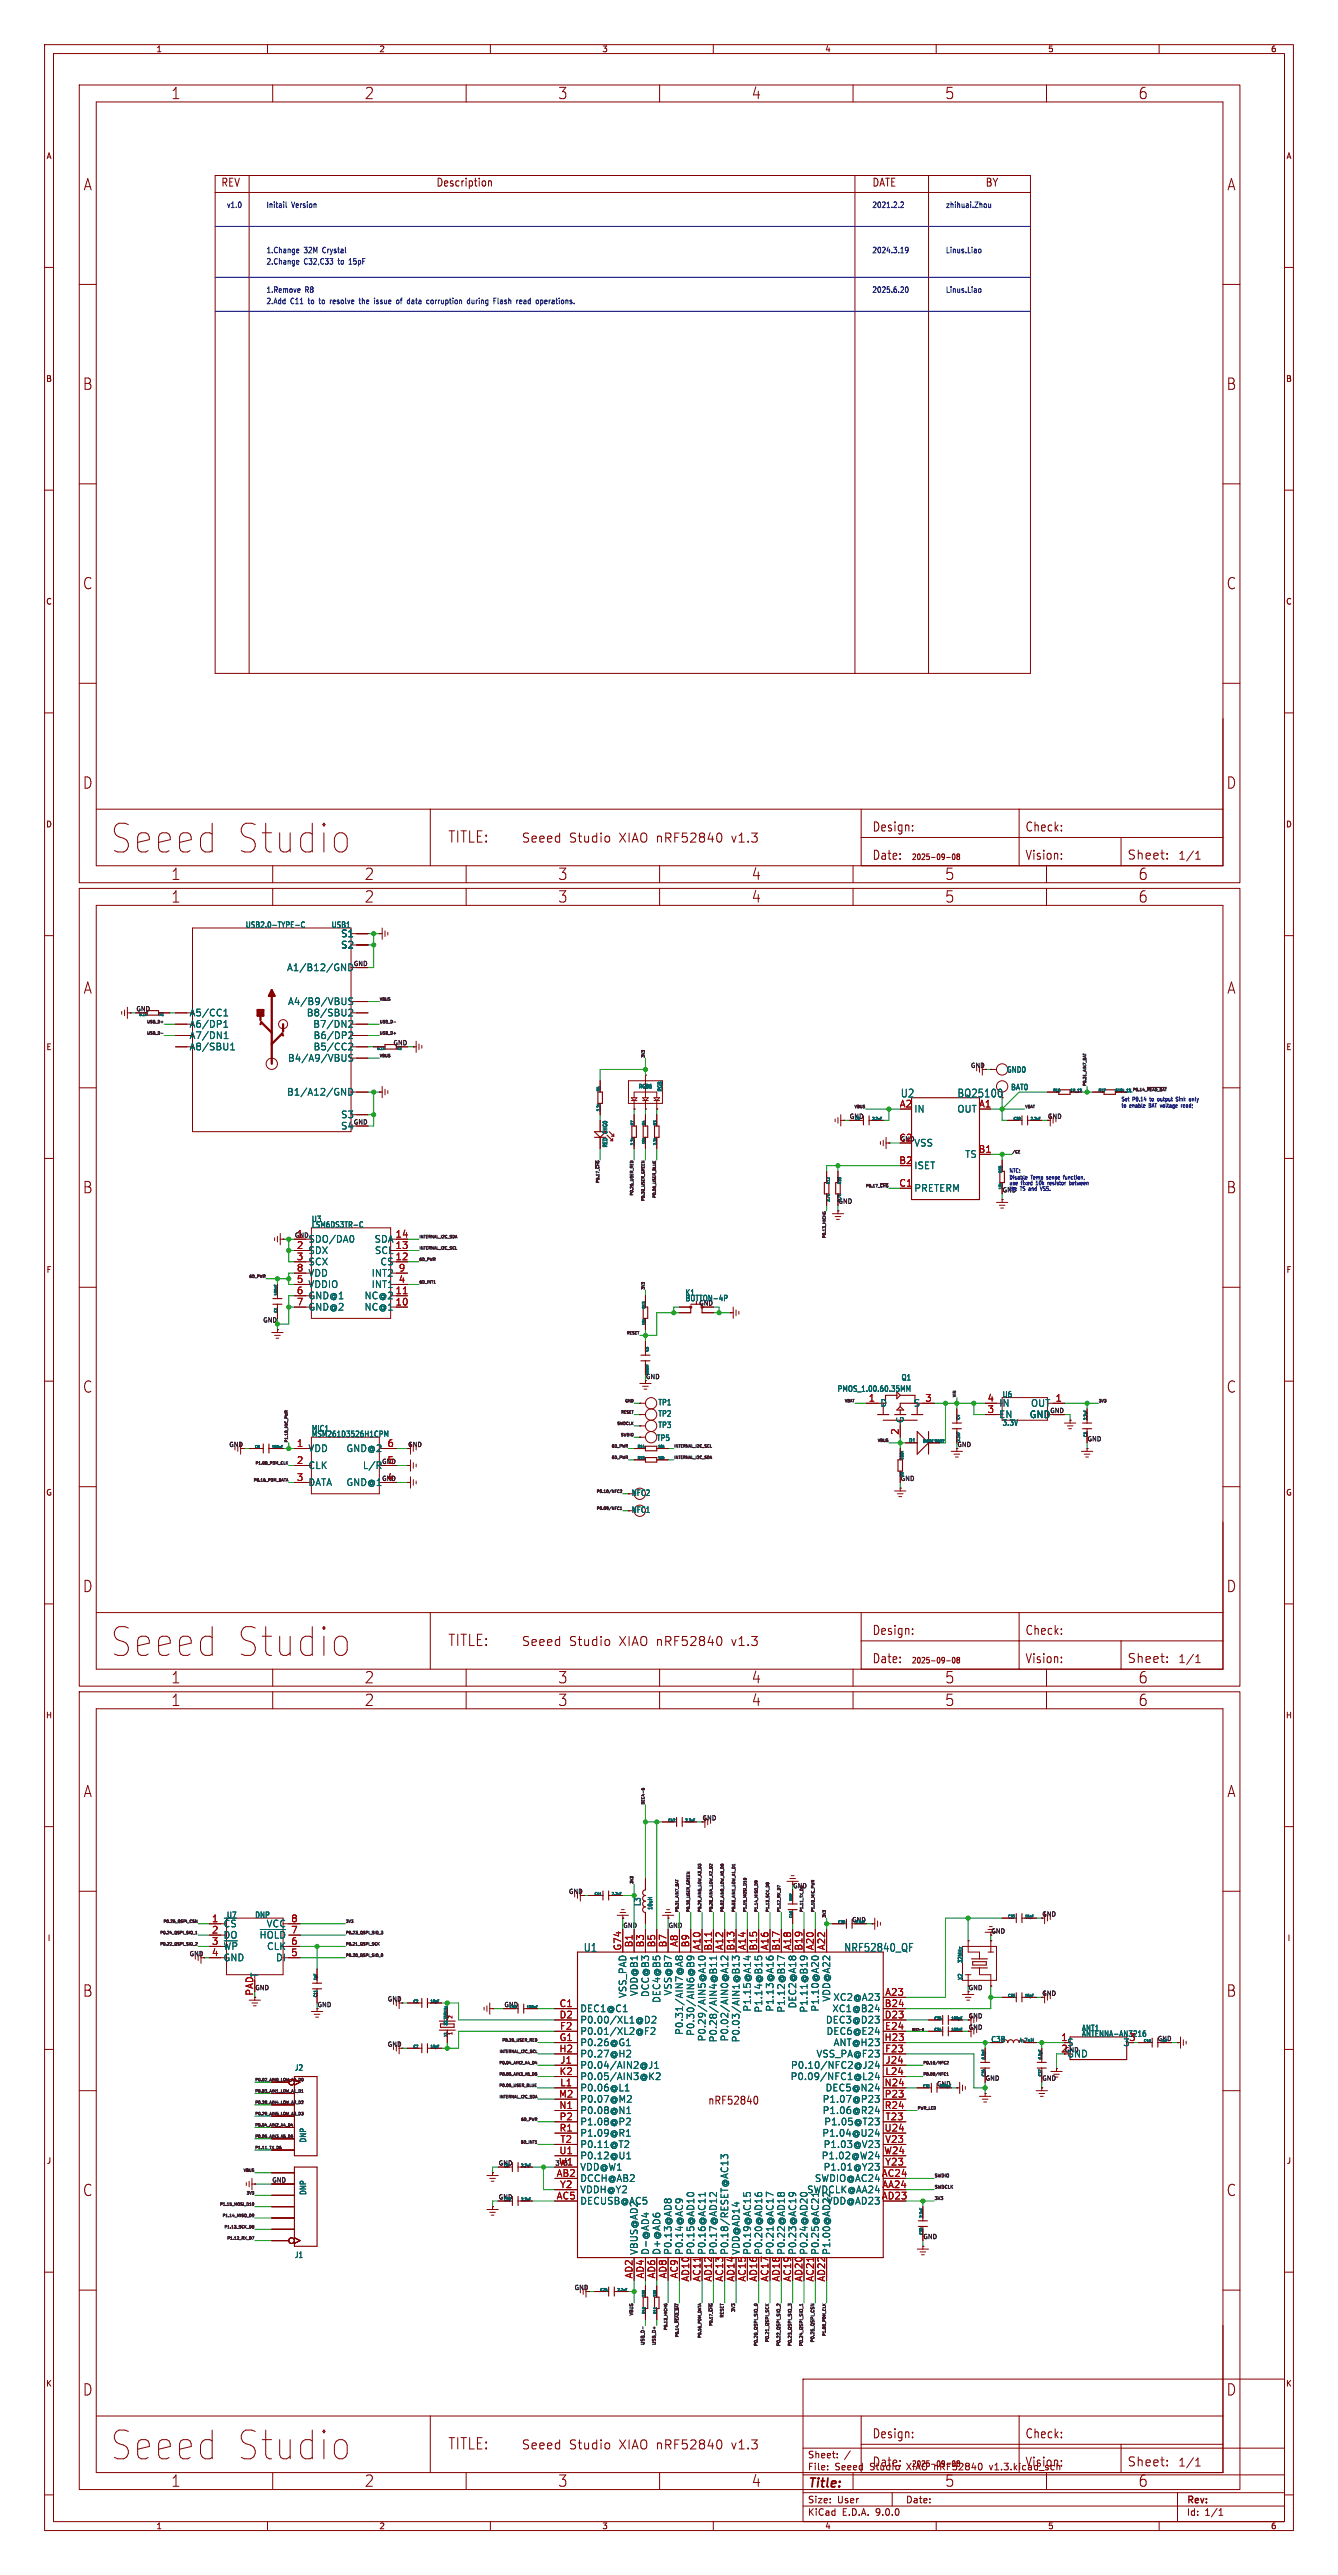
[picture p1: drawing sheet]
<svg xmlns="http://www.w3.org/2000/svg" width="300mm" height="578mm" viewBox="0 0 300 578" stroke-linecap="round" stroke-linejoin="round" font-family="sans-serif">
<defs><g id="words">
<g font-size="9" fill="#840000">
<text x="24.9" y="191.7">Seeed Studio</text>
<text x="24.9" y="372.1">Seeed Studio</text>
<text x="24.9" y="552.4">Seeed Studio</text>
</g>
<g font-size="3.5" fill="#840000">
<text x="38.4" y="22.5">1</text>
<text x="81.8" y="22.5">2</text>
<text x="125.2" y="22.5">3</text>
<text x="168.6" y="22.5">4</text>
<text x="212" y="22.5">5</text>
<text x="255.3" y="22.5">6</text>
<text x="18.7" y="43">A</text>
<text x="275.2" y="43">A</text>
<text x="18.5" y="87.7">B</text>
<text x="275.1" y="87.7">B</text>
<text x="18.5" y="132.5">C</text>
<text x="275.1" y="132.5">C</text>
<text x="18.5" y="177.3">D</text>
<text x="275.1" y="177.3">D</text>
<text x="100.5" y="189.4">TITLE:</text>
<text x="38.4" y="197.7">1</text>
<text x="81.8" y="197.7">2</text>
<text x="125.2" y="197.7">3</text>
<text x="168.6" y="197.7">4</text>
<text x="212" y="197.7">5</text>
<text x="255.3" y="197.7">6</text>
<text x="38.4" y="202.8">1</text>
<text x="81.8" y="202.8">2</text>
<text x="125.2" y="202.8">3</text>
<text x="168.6" y="202.8">4</text>
<text x="212" y="202.8">5</text>
<text x="255.3" y="202.8">6</text>
<text x="18.7" y="223.3">A</text>
<text x="275.2" y="223.3">A</text>
<text x="18.5" y="268.1">B</text>
<text x="275.1" y="268.1">B</text>
<text x="18.5" y="312.8">C</text>
<text x="275.1" y="312.8">C</text>
<text x="18.5" y="357.6">D</text>
<text x="275.1" y="357.6">D</text>
<text x="100.5" y="369.7">TITLE:</text>
<text x="38.4" y="378.1">1</text>
<text x="38.4" y="383.2">1</text>
<text x="81.8" y="378.1">2</text>
<text x="81.8" y="383.2">2</text>
<text x="125.2" y="378.1">3</text>
<text x="125.2" y="383.2">3</text>
<text x="168.6" y="378.1">4</text>
<text x="168.6" y="383.2">4</text>
<text x="212" y="378.1">5</text>
<text x="212" y="383.2">5</text>
<text x="255.3" y="378.1">6</text>
<text x="255.3" y="383.2">6</text>
<text x="18.7" y="403.6">A</text>
<text x="275.2" y="403.6">A</text>
<text x="18.5" y="448.4">B</text>
<text x="275.1" y="448.4">B</text>
<text x="18.5" y="493.2">C</text>
<text x="275.1" y="493.2">C</text>
<text x="18.5" y="537.9">D</text>
<text x="275.1" y="537.9">D</text>
<text x="100.5" y="550">TITLE:</text>
<text x="38.4" y="558.4">1</text>
<text x="81.8" y="558.4">2</text>
<text x="125.2" y="558.4">3</text>
<text x="168.6" y="558.4">4</text>
<text x="212" y="558.4">5</text>
<text x="255.3" y="558.4">6</text>
</g>
<g font-size="2.8" fill="#840000">
<text x="117" y="189.3">Seeed</text>
<text x="127.6" y="189.3">Studio</text>
<text x="138.8" y="189.3">XIAO nRF52840</text>
<text x="164" y="189.3">v1.3</text>
<text x="195.7" y="186.8">Design:</text>
<text x="230" y="186.8">Check:</text>
<text x="195.7" y="193.2">Date:</text>
<text x="230" y="193.2">Vision:</text>
<text x="252.9" y="193.1">Sheet:</text>
<text x="117" y="369.7">Seeed</text>
<text x="127.6" y="369.7">Studio</text>
<text x="138.8" y="369.7">XIAO nRF52840</text>
<text x="164" y="369.7">v1.3</text>
<text x="195.7" y="367.2">Design:</text>
<text x="230" y="367.2">Check:</text>
<text x="195.7" y="373.5">Date:</text>
<text x="230" y="373.5">Vision:</text>
<text x="252.9" y="373.5">Sheet:</text>
<text x="117" y="550">Seeed</text>
<text x="127.6" y="550">Studio</text>
<text x="138.8" y="550">XIAO nRF52840</text>
<text x="164" y="550">v1.3</text>
<text x="195.7" y="547.5">Design:</text>
<text x="230" y="547.5">Check:</text>
<text x="195.7" y="553.9">Date:</text>
<text x="230" y="553.9">Vision:</text>
<text x="252.9" y="553.8">Sheet:</text>
<text x="181.1" y="558.9">Title:</text>
</g>
<g font-size="2.5" fill="#840000">
<text x="49.6" y="42.1">REV</text>
<text x="97.8" y="42.1">Description</text>
<text x="195.6" y="42.1">DATE</text>
<text x="221" y="42.1">BY</text>
<text x="264.3" y="193.2">1/1</text>
<text x="264.3" y="373.5">1/1</text>
<text x="158.8" y="472.6">nRF52840</text>
<text x="264.3" y="553.8">1/1</text>
</g>
<g font-size="2.5" fill="#006464">
<text x="202" y="246.5">U2</text>
<text x="214.7" y="246.5">BQ25100</text>
<text x="130.9" y="438.3">U1</text>
<text x="189.3" y="438.3">NRF52840_QF</text>
</g>
<g font-size="2.1" fill="#006464">
<text x="76.4" y="210.6">S1</text>
<text x="76.4" y="213.1">S2</text>
<text x="64.3" y="218.2">A1/B12/GND</text>
<text x="64.5" y="225.8">A4/B9/VBUS</text>
<text x="42.4" y="228.3">A5/CC1</text>
<text x="42.4" y="230.9">A6/DP1</text>
<text x="42.4" y="233.4">A7/DN1</text>
<text x="68.8" y="228.3">B8/SBU2</text>
<text x="70.2" y="230.9">B7/DN2</text>
<text x="70.3" y="233.4">B6/DP2</text>
<text x="42.4" y="236">A8/SBU1</text>
<text x="64.5" y="238.5">B4/A9/VBUS</text>
<text x="70.3" y="236">B5/CC2</text>
<text x="64.3" y="246.1">B1/A12/GND</text>
<text x="76.4" y="251.2">S3</text>
<text x="205" y="249.9">IN</text>
<text x="214.7" y="249.9">OUT</text>
<text x="76.4" y="253.7">S4</text>
<text x="205" y="257.6">VSS</text>
<text x="205" y="262.6">ISET</text>
<text x="216.4" y="260.1">TS</text>
<text x="205" y="267.7">PRETERM</text>
<text x="69.1" y="279.1">SDO/DA0</text>
<text x="69.1" y="281.7">SDX</text>
<text x="84" y="279.1">SDA</text>
<text x="84" y="281.7">SCL</text>
<text x="69.1" y="284.2">SCX</text>
<text x="69.1" y="286.8">VDD</text>
<text x="83.3" y="286.8">INT2</text>
<text x="85.3" y="284.2">CS</text>
<text x="69.1" y="289.3">VDDIO</text>
<text x="69.1" y="291.8">GND@1</text>
<text x="81.7" y="291.8">NC@2</text>
<text x="83.3" y="289.3">INT1</text>
<text x="69.1" y="294.4">GND@2</text>
<text x="81.7" y="294.4">NC@1</text>
<text x="197.4" y="316">D</text>
<text x="204.9" y="316">S</text>
<text x="224" y="316">IN</text>
<text x="231.2" y="316">OUT</text>
<text x="202.9" y="319.6" transform="rotate(-90 202.9 319.6)">G</text>
<text x="224" y="318.5">EN</text>
<text x="230.9" y="318.5">GND</text>
<text x="69.1" y="326.1">VDD</text>
<text x="69.1" y="329.9">CLK</text>
<text x="77.6" y="326.1">GND@2</text>
<text x="81.3" y="329.9">L/R</text>
<text x="69.1" y="333.8">DATA</text>
<text x="77.6" y="333.8">GND@1</text>
<text x="50" y="432.8">~{CS}</text>
<text x="50" y="435.4">DO</text>
<text x="50" y="437.9">~{WP}</text>
<text x="58.2" y="435.4">~{HOLD}</text>
<text x="59.8" y="432.8">VCC</text>
<text x="59.8" y="437.9">CLK</text>
<text x="50" y="440.4">GND</text>
<text x="61.9" y="440.4">DI</text>
<text x="140.7" y="448.6" transform="rotate(-90 140.7 448.6)">VSS_PAD</text>
<text x="143.2" y="448.1" transform="rotate(-90 143.2 448.1)">VDD@B1</text>
<text x="145.8" y="448.3" transform="rotate(-90 145.8 448.3)">DCC@B3</text>
<text x="148.3" y="449.6" transform="rotate(-90 148.3 449.6)">DEC4@B5</text>
<text x="150.9" y="448" transform="rotate(-90 150.9 448)">VSS@B7</text>
<text x="186.4" y="449.4" transform="rotate(-90 186.4 449.4)">VDD@A22</text>
<text x="186.9" y="449.3">XC2@A23</text>
<text x="130" y="451.9">DEC1@C1</text>
<text x="130" y="454.4">P0.00/XL1@D2</text>
<text x="168.6" y="451.6" transform="rotate(-90 168.6 451.6)">P1.15@A14</text>
<text x="171.2" y="451.8" transform="rotate(-90 171.2 451.8)">P1.14@B15</text>
<text x="173.7" y="451.6" transform="rotate(-90 173.7 451.6)">P1.13@A16</text>
<text x="176.3" y="451.8" transform="rotate(-90 176.3 451.8)">P1.12@B17</text>
<text x="178.8" y="450.9" transform="rotate(-90 178.8 450.9)">DEC2@A18</text>
<text x="181.3" y="451.8" transform="rotate(-90 181.3 451.8)">P1.11@B19</text>
<text x="183.9" y="451.6" transform="rotate(-90 183.9 451.6)">P1.10@A20</text>
<text x="185.2" y="454.4">DEC3@D23</text>
<text x="186.6" y="451.9">XC1@B24</text>
<text x="130" y="456.9">P0.01/XL2@F2</text>
<text x="130" y="459.5">P0.26@G1</text>
<text x="153.4" y="456.8" transform="rotate(-90 153.4 456.8)">P0.31/AIN7@A8</text>
<text x="155.9" y="457.1" transform="rotate(-90 155.9 457.1)">P0.30/AIN6@B9</text>
<text x="158.5" y="458.3" transform="rotate(-90 158.5 458.3)">P0.29/AIN5@A10</text>
<text x="161" y="458.5" transform="rotate(-90 161 458.5)">P0.28/AIN4@B11</text>
<text x="163.6" y="458.3" transform="rotate(-90 163.6 458.3)">P0.02/AIN0@A12</text>
<text x="166.1" y="458.5" transform="rotate(-90 166.1 458.5)">P0.03/AIN1@B13</text>
<text x="185.3" y="456.9">DEC6@E24</text>
<text x="186.9" y="459.5">ANT@H23</text>
<text x="239.3" y="459.5">S</text>
<text x="251.9" y="459.5">3</text>
<text x="130" y="462">P0.27@H2</text>
<text x="130" y="464.6">P0.04/AIN2@J1</text>
<text x="130" y="467.1">P0.05/AIN3@K2</text>
<text x="177.3" y="467.1">P0.09/NFC1@L24</text>
<text x="177.4" y="464.6">P0.10/NFC2@J24</text>
<text x="183.1" y="462">VSS_PA@F23</text>
<text x="239.3" y="462">GND</text>
<text x="130" y="469.6">P0.06@L1</text>
<text x="130" y="472.2">P0.07@M2</text>
<text x="184.5" y="472.2">P1.07@P23</text>
<text x="185.1" y="469.6">DEC5@N24</text>
<text x="130" y="474.7">P0.08@N1</text>
<text x="130" y="477.3">P1.08@P2</text>
<text x="130" y="479.8">P1.09@R1</text>
<text x="184.4" y="479.8">P1.04@U24</text>
<text x="184.5" y="474.7">P1.06@R24</text>
<text x="184.8" y="477.3">P1.05@T23</text>
<text x="130" y="482.3">P0.11@T2</text>
<text x="130" y="484.9">P0.12@U1</text>
<text x="184.3" y="484.9">P1.02@W24</text>
<text x="184.7" y="482.3">P1.03@V23</text>
<text x="130" y="487.4">VDD@W1</text>
<text x="130" y="490">DCCH@AB2</text>
<text x="182.7" y="490">SWDIO@AC24</text>
<text x="184.7" y="487.4">P1.01@Y23</text>
<text x="130" y="492.5">VDDH@Y2</text>
<text x="130" y="495">DECUSB@AC5</text>
<text x="181" y="492.5">SWDCLK@AA24</text>
<text x="185.4" y="495">VDD@AD23</text>
<text x="143.2" y="506.2" transform="rotate(-90 143.2 506.2)">VBUS@AD2</text>
<text x="145.8" y="506.2" transform="rotate(-90 145.8 506.2)">D-@AD4</text>
<text x="148.3" y="506.2" transform="rotate(-90 148.3 506.2)">D+@AD6</text>
<text x="150.9" y="506.2" transform="rotate(-90 150.9 506.2)">P0.13@AD8</text>
<text x="153.4" y="506.2" transform="rotate(-90 153.4 506.2)">P0.14@AC9</text>
<text x="155.9" y="506.2" transform="rotate(-90 155.9 506.2)">P0.15@AD10</text>
<text x="158.5" y="506.2" transform="rotate(-90 158.5 506.2)">P0.16@AC11</text>
<text x="161" y="506.2" transform="rotate(-90 161 506.2)">P0.17@AD12</text>
<text x="163.6" y="506.2" transform="rotate(-90 163.6 506.2)">P0.18/RESET@AC13</text>
<text x="166.1" y="506.2" transform="rotate(-90 166.1 506.2)">VDD@AD14</text>
<text x="168.6" y="506.2" transform="rotate(-90 168.6 506.2)">P0.19@AC15</text>
<text x="171.2" y="506.2" transform="rotate(-90 171.2 506.2)">P0.20@AD16</text>
<text x="173.7" y="506.2" transform="rotate(-90 173.7 506.2)">P0.21@AC17</text>
<text x="176.3" y="506.2" transform="rotate(-90 176.3 506.2)">P0.22@AD18</text>
<text x="178.8" y="506.2" transform="rotate(-90 178.8 506.2)">P0.23@AC19</text>
<text x="181.3" y="506.2" transform="rotate(-90 181.3 506.2)">P0.24@AD20</text>
<text x="183.9" y="506.2" transform="rotate(-90 183.9 506.2)">P0.25@AC21</text>
<text x="186.4" y="506.2" transform="rotate(-90 186.4 506.2)">P1.00@AD22</text>
</g>
<g font-size="2.1" fill="#a90000">
<text x="201.7" y="248.7">A2</text>
<text x="219.5" y="248.7">A1</text>
<text x="201.6" y="256.3">C2</text>
<text x="201.6" y="261.4">B2</text>
<text x="219.4" y="258.9">B1</text>
<text x="201.6" y="266.5">C1</text>
<text x="66.5" y="277.9">1</text>
<text x="66.5" y="280.4">2</text>
<text x="88.6" y="277.9">14</text>
<text x="88.6" y="280.4">13</text>
<text x="66.5" y="283">3</text>
<text x="66.5" y="285.5">8</text>
<text x="88.6" y="283">12</text>
<text x="89.4" y="285.5">9</text>
<text x="66.5" y="288.1">5</text>
<text x="66.5" y="290.6">6</text>
<text x="66.5" y="293.1">7</text>
<text x="88.6" y="290.6">11</text>
<text x="88.6" y="293.1">10</text>
<text x="89.4" y="288.1">4</text>
<text x="194.8" y="314.7">1</text>
<text x="207.5" y="314.7">3</text>
<text x="221.4" y="314.7">4</text>
<text x="221.4" y="317.3">3</text>
<text x="236.7" y="314.7">1</text>
<text x="201.7" y="322.1" transform="rotate(-90 201.7 322.1)">2</text>
<text x="66.5" y="324.9">1</text>
<text x="66.5" y="328.7">2</text>
<text x="86.8" y="324.9">6</text>
<text x="86.8" y="328.7">5</text>
<text x="66.5" y="332.5">3</text>
<text x="86.8" y="332.5">4</text>
<text x="47.5" y="431.6">1</text>
<text x="65.2" y="431.6">8</text>
<text x="47.5" y="434.1">2</text>
<text x="47.5" y="436.7">3</text>
<text x="65.2" y="434.1">7</text>
<text x="65.2" y="436.7">6</text>
<text x="139.4" y="437.9" transform="rotate(-90 139.4 437.9)">G74</text>
<text x="142" y="437.2" transform="rotate(-90 142 437.2)">B1</text>
<text x="144.5" y="437.2" transform="rotate(-90 144.5 437.2)">B3</text>
<text x="147.1" y="437.2" transform="rotate(-90 147.1 437.2)">B5</text>
<text x="149.6" y="437.2" transform="rotate(-90 149.6 437.2)">B7</text>
<text x="152.1" y="437.1" transform="rotate(-90 152.1 437.1)">A8</text>
<text x="154.7" y="437.2" transform="rotate(-90 154.7 437.2)">B9</text>
<text x="157.2" y="437.8" transform="rotate(-90 157.2 437.8)">A10</text>
<text x="159.8" y="437.9" transform="rotate(-90 159.8 437.9)">B11</text>
<text x="162.3" y="437.8" transform="rotate(-90 162.3 437.8)">A12</text>
<text x="164.8" y="437.9" transform="rotate(-90 164.8 437.9)">B13</text>
<text x="167.4" y="437.8" transform="rotate(-90 167.4 437.8)">A14</text>
<text x="169.9" y="437.9" transform="rotate(-90 169.9 437.9)">B15</text>
<text x="172.5" y="437.8" transform="rotate(-90 172.5 437.8)">A16</text>
<text x="175" y="437.9" transform="rotate(-90 175 437.9)">B17</text>
<text x="177.5" y="437.8" transform="rotate(-90 177.5 437.8)">A18</text>
<text x="180.1" y="437.9" transform="rotate(-90 180.1 437.9)">B19</text>
<text x="182.6" y="437.8" transform="rotate(-90 182.6 437.8)">A20</text>
<text x="185.2" y="437.8" transform="rotate(-90 185.2 437.8)">A22</text>
<text x="47.5" y="439.2">4</text>
<text x="65.2" y="439.2">5</text>
<text x="56.9" y="448" transform="rotate(-90 56.9 448)">PAD</text>
<text x="58.1" y="444" transform="rotate(-90 58.1 444)">T</text>
<text x="198.5" y="448.1">A23</text>
<text x="125.4" y="450.6">C1</text>
<text x="125.4" y="453.2">D2</text>
<text x="125.5" y="455.7">F2</text>
<text x="198.4" y="450.6">B24</text>
<text x="198.4" y="453.2">D23</text>
<text x="198.4" y="455.7">E24</text>
<text x="125.4" y="460.8">H2</text>
<text x="125.4" y="458.2">G1</text>
<text x="198.3" y="458.2">H23</text>
<text x="198.5" y="460.8">F23</text>
<text x="238" y="458.2">1</text>
<text x="238" y="460.8">2</text>
<text x="253.2" y="458.2">3</text>
<text x="125.4" y="465.9">K2</text>
<text x="125.6" y="463.3">J1</text>
<text x="198.5" y="465.9">L24</text>
<text x="198.6" y="463.3">J24</text>
<text x="125.3" y="470.9">M2</text>
<text x="125.4" y="473.5">N1</text>
<text x="125.6" y="468.4">L1</text>
<text x="198.3" y="468.4">N24</text>
<text x="198.4" y="470.9">P23</text>
<text x="198.4" y="473.5">R24</text>
<text x="125.4" y="476">P2</text>
<text x="125.4" y="478.6">R1</text>
<text x="198.3" y="478.6">U24</text>
<text x="198.6" y="476">T23</text>
<text x="125.4" y="483.6">U1</text>
<text x="125.6" y="481.1">T2</text>
<text x="198.3" y="483.6">W24</text>
<text x="198.5" y="481.1">V23</text>
<text x="124.8" y="488.7">AB2</text>
<text x="125.3" y="486.2">W1</text>
<text x="125.5" y="491.3">Y2</text>
<text x="197.7" y="488.7">AC24</text>
<text x="197.8" y="491.3">AA24</text>
<text x="198.5" y="486.2">Y23</text>
<text x="124.8" y="493.8">AC5</text>
<text x="197.7" y="493.8">AD23</text>
<text x="142" y="511.5" transform="rotate(-90 142 511.5)">AD2</text>
<text x="144.5" y="511.5" transform="rotate(-90 144.5 511.5)">AD4</text>
<text x="147.1" y="511.5" transform="rotate(-90 147.1 511.5)">AD6</text>
<text x="149.6" y="511.5" transform="rotate(-90 149.6 511.5)">AD8</text>
<text x="152.1" y="511.5" transform="rotate(-90 152.1 511.5)">AC9</text>
<text x="154.7" y="512.2" transform="rotate(-90 154.7 512.2)">AD10</text>
<text x="157.2" y="512.2" transform="rotate(-90 157.2 512.2)">AC11</text>
<text x="159.8" y="512.2" transform="rotate(-90 159.8 512.2)">AD12</text>
<text x="162.3" y="512.2" transform="rotate(-90 162.3 512.2)">AC13</text>
<text x="164.8" y="512.2" transform="rotate(-90 164.8 512.2)">AD14</text>
<text x="167.4" y="512.2" transform="rotate(-90 167.4 512.2)">AC15</text>
<text x="169.9" y="512.2" transform="rotate(-90 169.9 512.2)">AD16</text>
<text x="172.5" y="512.2" transform="rotate(-90 172.5 512.2)">AC17</text>
<text x="175" y="512.2" transform="rotate(-90 175 512.2)">AD18</text>
<text x="177.5" y="512.2" transform="rotate(-90 177.5 512.2)">AC19</text>
<text x="180.1" y="512.2" transform="rotate(-90 180.1 512.2)">AD20</text>
<text x="182.6" y="512.2" transform="rotate(-90 182.6 512.2)">AC21</text>
<text x="185.2" y="512.2" transform="rotate(-90 185.2 512.2)">AD22</text>
</g>
<g font-size="2.1" fill="#840000">
<text x="181.1" y="554.7">File:</text>
<text x="181.1" y="552">Sheet:</text>
<text x="187.2" y="554.7">Seeed</text>
<text x="195.2" y="554.7">Studio</text>
<text x="203.5" y="554.7">XIAO nRF52840</text>
<text x="222.4" y="554.7">v1.3.kicad_sch</text>
<text x="181.1" y="562.1">Size:</text>
<text x="187.8" y="562.1">User</text>
<text x="203.1" y="562.1">Date:</text>
<text x="266.1" y="562.3">Rev:</text>
<text x="181.1" y="564.9">KiCad</text>
<text x="188.9" y="564.9">E.D.A.</text>
<text x="196.4" y="564.9">9.0.0</text>
<text x="266.1" y="564.9">Id:</text>
<text x="270.2" y="564.9">1/1</text>
</g>
<g font-size="1.8" fill="#840000">
<text x="35" y="11.9">1</text>
<text x="85" y="11.9">2</text>
<text x="135" y="11.9">3</text>
<text x="185" y="11.9">4</text>
<text x="235" y="11.9">5</text>
<text x="285" y="11.9">6</text>
<text x="10.3" y="35.9">A</text>
<text x="288.5" y="35.9">A</text>
<text x="10.3" y="85.9">B</text>
<text x="288.4" y="85.9">B</text>
<text x="10.3" y="135.9">C</text>
<text x="288.4" y="135.9">C</text>
<text x="10.3" y="185.9">D</text>
<text x="288.4" y="185.9">D</text>
<text x="204.4" y="193.2">2025-09-08</text>
<text x="10.3" y="235.9">E</text>
<text x="288.4" y="235.9">E</text>
<text x="10.3" y="285.9">F</text>
<text x="288.5" y="285.9">F</text>
<text x="10.3" y="335.9">G</text>
<text x="288.4" y="335.9">G</text>
<text x="204.4" y="373.6">2025-09-08</text>
<text x="10.2" y="385.9">H</text>
<text x="288.3" y="385.9">H</text>
<text x="10.6" y="435.9">I</text>
<text x="288.7" y="435.9">I</text>
<text x="222.2" y="458.7">C38</text>
<text x="10.4" y="485.9">J</text>
<text x="288.5" y="485.9">J</text>
<text x="10.3" y="535.9">K</text>
<text x="288.4" y="535.9">K</text>
<text x="204.4" y="553.9">2025-09-08</text>
<text x="35" y="567.9">1</text>
<text x="85" y="567.9">2</text>
<text x="135" y="567.9">3</text>
<text x="185" y="567.9">4</text>
<text x="235" y="567.9">5</text>
<text x="285" y="567.9">6</text>
</g>
<g font-size="1.8" fill="#0000c2">
<text x="50.8" y="46.8">v1.0</text>
<text x="59.7" y="46.8">Initail</text>
<text x="65.4" y="46.8">Version</text>
<text x="195.6" y="46.8">2021.2.2</text>
<text x="212.1" y="46.8">zhihuai.Zhou</text>
<text x="59.7" y="59.5">2.Change</text>
<text x="59.7" y="56.9">1.Change</text>
<text x="68.2" y="59.5">C32,C33</text>
<text x="68.2" y="56.9">32M</text>
<text x="72.6" y="56.9">Crystal</text>
<text x="76.1" y="59.5">to</text>
<text x="78.7" y="59.5">15pF</text>
<text x="195.6" y="56.9">2024.3.19</text>
<text x="212.1" y="56.9">Linus.Liao</text>
<text x="59.7" y="65.8">1.Remove</text>
<text x="68.5" y="65.8">R8</text>
<text x="195.6" y="65.8">2025.6.20</text>
<text x="212.1" y="65.8">Linus.Liao</text>
<text x="59.7" y="68.4">2.Add</text>
<text x="65.2" y="68.4">C11</text>
<text x="69.4" y="68.4">to</text>
<text x="72" y="68.4">to</text>
<text x="74.7" y="68.4">resolve</text>
<text x="81.5" y="68.4">the</text>
<text x="85.1" y="68.4">issue</text>
<text x="90.3" y="68.4">of</text>
<text x="93" y="68.4">data</text>
<text x="97.6" y="68.4">corruption</text>
<text x="106.9" y="68.4">during</text>
<text x="113.1" y="68.4">Flash</text>
<text x="118.5" y="68.4">read</text>
<text x="123.1" y="68.4">operations.</text>
</g>
<g font-size="1.8" fill="#006464">
<text x="55" y="208.5">USB2.0-TYPE-C</text>
<text x="74.3" y="208.5">USB1</text>
<text x="225.7" y="241">GND0</text>
<text x="226.7" y="244.9">BAT0</text>
<text x="69.8" y="274.5">U3</text>
<text x="69.8" y="275.8">LSM6DS3TR-C</text>
<text x="153.6" y="291">K1</text>
<text x="153.6" y="292.3">BUTTON-4P</text>
<text x="202.1" y="310.1">Q1</text>
<text x="147.5" y="315.7">TP1</text>
<text x="187.8" y="312.6">PMOS_1.00.60.35MM</text>
<text x="224.8" y="313.9">U6</text>
<text x="69.8" y="322.8">MSM261D3526H1CPM</text>
<text x="69.8" y="321.5">MIC1</text>
<text x="147.2" y="323.7">TP5</text>
<text x="147.5" y="320.7">TP3</text>
<text x="147.5" y="318.2">TP2</text>
<text x="224.8" y="320.2">3.3V</text>
<text x="141.6" y="336">NFC2</text>
<text x="141.6" y="339.8">NFC1</text>
<text x="50.8" y="430.7">U7</text>
<text x="57.1" y="430.7">DNP</text>
<text x="143.9" y="427.9" transform="rotate(-90 143.9 427.9)">L3</text>
<text x="242.5" y="456.1">ANT1</text>
<text x="242.5" y="457.4">ANTENNA-AN3216</text>
<text x="66" y="465">J2</text>
<text x="68.9" y="481" transform="rotate(-90 68.9 481)">DNP</text>
<text x="68.9" y="492.8" transform="rotate(-90 68.9 492.8)">DNP</text>
<text x="66" y="507">J1</text>
</g>
<g font-size="1.4" fill="#006464">
<text x="79.2" y="216.9">GND</text>
<text x="66" y="277.9">GND</text>
<text x="156.7" y="293.1">GND</text>
<text x="235.4" y="317.2">GND</text>
<text x="85.5" y="328.7">GND</text>
<text x="191" y="431.5">GND</text>
<text x="238.8" y="460.8">GND</text>
<text x="210" y="468.4">GND</text>
</g>
<g font-size="1.4" fill="#0f0f0f">
<text x="30.5" y="227.1">GND</text>
<text x="88.1" y="234.7">GND</text>
<text x="190.5" y="251.2">GND</text>
<text x="79.2" y="252.5">GND</text>
<text x="224.8" y="267.7">GND</text>
<text x="188" y="270.3">GND</text>
<text x="243.8" y="323.6">GND</text>
<text x="85.5" y="332.5">GND</text>
<text x="201.9" y="332.5">GND</text>
<text x="139.7" y="432.8">GND</text>
<text x="149.9" y="432.8">GND</text>
<text x="57.1" y="446.8">GND</text>
<text x="113" y="450.6">GND</text>
<text x="259.5" y="458.2">GND</text>
<text x="221" y="467.1">GND</text>
<text x="233.7" y="467.1">GND</text>
<text x="61" y="490">GND</text>
<text x="111.8" y="486.2">GND</text>
<text x="111.8" y="493.8">GND</text>
<text x="207" y="502.7">GND</text>
</g>
<g font-size="1.4" fill="#840000">
<text x="217.6" y="239.8">GND</text>
<text x="234.9" y="251.2">GND</text>
<text x="144.8" y="309.6">GND</text>
<text x="51.3" y="324.9">GND</text>
<text x="91.4" y="324.9">GND</text>
<text x="214.6" y="324.9">GND</text>
<text x="157.5" y="408.7">GND</text>
<text x="127.5" y="425.2">GND</text>
<text x="177.8" y="423.9">GND</text>
<text x="233.7" y="430.3">GND</text>
<text x="222.2" y="434.1">GND</text>
<text x="42.4" y="439.2">GND</text>
<text x="86.8" y="449.3">GND</text>
<text x="217.2" y="446.8">GND</text>
<text x="233.7" y="448.1">GND</text>
<text x="71.1" y="450.6">GND</text>
<text x="217.2" y="453.1">GND</text>
<text x="217.2" y="455.7">GND</text>
<text x="86.8" y="459.5">GND</text>
<text x="128.7" y="514.1">GND</text>
</g>
<g font-size="1.4" fill="#a90000">
<text x="201.9" y="256.3">GND</text>
<text x="124.5" y="486.2">3V3</text>
</g>
<text font-size="1.4" fill="#009600" x="58.9" y="296.9">GND</text>
<g font-size="1.2" fill="#006464">
<text x="143.1" y="244.5">RGB6</text>
<text x="148.7" y="245.2" transform="rotate(-90 148.7 245.2)">RGB</text>
<text x="136.4" y="257.7" transform="rotate(-90 136.4 257.7)">RED CHG0</text>
<text x="203.7" y="324.1">D1</text>
<text x="146.5" y="428.8" transform="rotate(-90 146.5 428.8)">10uH</text>
<text x="216.1" y="440.8" transform="rotate(-90 216.1 440.8)">32MHz</text>
<text x="216.1" y="444.6" transform="rotate(-90 216.1 444.6)">X2</text>
<text x="228.5" y="458.7">4.7nH</text>
</g>
<g font-size="1.2" fill="#0000c2">
<text x="251.5" y="247.3">Set</text>
<text x="251.5" y="248.7">to</text>
<text x="253.5" y="248.7">enable</text>
<text x="254.1" y="247.3">P0.14</text>
<text x="258.1" y="248.7">BAT voltage</text>
<text x="258.3" y="247.3">to</text>
<text x="260.3" y="247.3">output</text>
<text x="264.8" y="247.3">Sink</text>
<text x="265.9" y="248.7">read;</text>
<text x="268" y="247.3">only</text>
<text x="226.3" y="263.3">NTC:</text>
<text x="226.3" y="266.1">use</text>
<text x="226.3" y="264.8">Disable</text>
<text x="226.3" y="267.4">the</text>
<text x="229" y="267.4">TS and</text>
<text x="229.1" y="266.1">fixed</text>
<text x="231.3" y="264.8">Temp</text>
<text x="232.8" y="266.1">10k</text>
<text x="234.1" y="267.4">VSS.</text>
<text x="235.1" y="264.8">sense</text>
<text x="235.7" y="266.1">resistor</text>
<text x="239.2" y="264.8">function,</text>
<text x="240.9" y="266.1">between</text>
</g>
<g font-size="1.2" fill="#840000">
<text x="101.7" y="453.3" transform="rotate(-90 101.7 453.3)">2</text>
<text x="101.7" y="456.9" transform="rotate(-90 101.7 456.9)">1</text>
</g>
<g font-size="1" fill="#0f0f0f">
<text x="209.5" y="491.3">SWDCLK</text>
<text x="209.5" y="488.8">SWDIO</text>
<text x="209.5" y="493.9">3V3</text>
<text x="142" y="520" transform="rotate(-90 142 520)">VBUS</text>
<text x="162.4" y="520.4" transform="rotate(-90 162.4 520.4)">RESET</text>
<text x="164.9" y="519.2" transform="rotate(-90 164.9 519.2)">3V3</text>
<text x="144.6" y="526.6" transform="rotate(-90 144.6 526.6)">USB_D-</text>
<text x="147.1" y="526.6" transform="rotate(-90 147.1 526.6)">USB_D+</text>
<text x="170" y="526.8" transform="rotate(-90 170 526.8)">P0.20_QSPI_SIO_0</text>
<text x="172.5" y="526" transform="rotate(-90 172.5 526)">P0.21_QSPI_SCK</text>
<text x="175.1" y="526.8" transform="rotate(-90 175.1 526.8)">P0.22_QSPI_SIO_2</text>
<text x="177.6" y="526.8" transform="rotate(-90 177.6 526.8)">P0.23_QSPI_SIO_3</text>
<text x="180.1" y="526.8" transform="rotate(-90 180.1 526.8)">P0.24_QSPI_SIO_1</text>
<text x="182.7" y="526" transform="rotate(-90 182.7 526)">P0.25_QSPI_CSN</text>
</g>
<g font-size=".9" fill="#0f0f0f">
<text x="85.1" y="224.6">VBUS</text>
<text x="32.8" y="229.7">USB_D+</text>
<text x="32.8" y="232.3">USB_D-</text>
<text x="85.1" y="232.3">USB_D+</text>
<text x="85.1" y="229.7">USB_D-</text>
<text x="85.1" y="237.3">VBUS</text>
<text x="144.6" y="237.5" transform="rotate(-90 144.6 237.5)">3V3</text>
<text x="243.7" y="243.9" transform="rotate(-90 243.7 243.9)">P0.31_AIN7_BAT</text>
<text x="254" y="245">P0.14_~{READ_BAT}</text>
<text x="191.5" y="248.8">VBUS</text>
<text x="229.9" y="248.8">VBAT</text>
<text x="226.9" y="258.9">/CE</text>
<text x="134.4" y="265.8" transform="rotate(-90 134.4 265.8)">P0.17_~{CHG}</text>
<text x="142.1" y="268.6" transform="rotate(-90 142.1 268.6)">P0.26_USER_RED</text>
<text x="144.6" y="269.8" transform="rotate(-90 144.6 269.8)">P0.30_USER_GREEN</text>
<text x="147.1" y="269.1" transform="rotate(-90 147.1 269.1)">P0.06_USER_BLUE</text>
<text x="194" y="266.6">P0.17_~{CHG}</text>
<text x="94" y="280.5">INTERNAL_I2C_SCL</text>
<text x="94" y="278">INTERNAL_I2C_SDA</text>
<text x="185.2" y="278.2" transform="rotate(-90 185.2 278.2)">P0.13_HICHG</text>
<text x="55.7" y="286.9">6D_PWR</text>
<text x="94" y="283.1">6D_PWR</text>
<text x="94" y="288.1">6D_INT1</text>
<text x="144.6" y="289.6" transform="rotate(-90 144.6 289.6)">3V3</text>
<text x="140.4" y="299.6">RESET</text>
<text x="139.1" y="317.4">RESET</text>
<text x="140" y="314.8">GND</text>
<text x="189.3" y="314.8">VBAT</text>
<text x="214.5" y="313.7" transform="rotate(-90 214.5 313.7)">VIN</text>
<text x="246.4" y="314.8">3V3</text>
<text x="64.6" y="323.9" transform="rotate(-90 64.6 323.9)">P1.10_MIC_PWR</text>
<text x="138.2" y="319.9">SWDCLK</text>
<text x="139" y="322.4">SWDIO</text>
<text x="196.7" y="323.7">VBUS</text>
<text x="57.1" y="328.8">P1.00_PDM_CLK</text>
<text x="137" y="325">6D_PWR</text>
<text x="137" y="327.5">6D_PWR</text>
<text x="151.1" y="325">INTERNAL_I2C_SCL</text>
<text x="151.1" y="327.5">INTERNAL_I2C_SDA</text>
<text x="56.7" y="332.6">P0.16_PDM_DATA</text>
<text x="133.6" y="335.1">P0.10/NFC2</text>
<text x="133.6" y="338.9">P0.09/NFC1</text>
<text x="144.6" y="405.2" transform="rotate(-90 144.6 405.2)">DEC4-6</text>
<text x="142.1" y="422.9" transform="rotate(-90 142.1 422.9)">3V3</text>
<text x="36.4" y="431.7">P0.25_QSPI_CSN</text>
<text x="77.5" y="431.7">3V3</text>
<text x="152.2" y="429.3" transform="rotate(-90 152.2 429.3)">P0.31_AIN7_BAT</text>
<text x="154.8" y="429.3" transform="rotate(-90 154.8 429.3)">P0.30_USER_GREEN</text>
<text x="157.3" y="429.3" transform="rotate(-90 157.3 429.3)">P0.29_AIN5_LOW_A3_D3</text>
<text x="159.8" y="429.3" transform="rotate(-90 159.8 429.3)">P0.28_AIN4_LOW_A2_D2</text>
<text x="162.4" y="429.3" transform="rotate(-90 162.4 429.3)">P0.02_AIN0_LOW_A0_D0</text>
<text x="164.9" y="429.3" transform="rotate(-90 164.9 429.3)">P0.03_AIN1_LOW_A1_D1</text>
<text x="167.5" y="429.3" transform="rotate(-90 167.5 429.3)">P1.15_MOSI_D10</text>
<text x="170" y="429.3" transform="rotate(-90 170 429.3)">P1.14_MISO_D9</text>
<text x="172.5" y="429.3" transform="rotate(-90 172.5 429.3)">P1.13_SCK_D8</text>
<text x="175.1" y="429.3" transform="rotate(-90 175.1 429.3)">P1.12_RX_D7</text>
<text x="180.2" y="429.3" transform="rotate(-90 180.2 429.3)">P1.11_TX_D6</text>
<text x="182.7" y="429.3" transform="rotate(-90 182.7 429.3)">P1.10_MIC_PWR</text>
<text x="185.2" y="430.6" transform="rotate(-90 185.2 430.6)">3V3</text>
<text x="35.7" y="436.7">P0.22_QSPI_SIO_2</text>
<text x="35.7" y="434.2">P0.24_QSPI_SIO_1</text>
<text x="77.5" y="434.2">P0.23_QSPI_SIO_3</text>
<text x="77.5" y="436.7">P0.21_QSPI_SCK</text>
<text x="77.5" y="439.3">P0.20_QSPI_SIO_0</text>
<text x="111.8" y="460.9">INTERNAL_I2C_SCL</text>
<text x="112.4" y="458.3">P0.26_USER_RED</text>
<text x="57.1" y="467.2">P0.02_AIN0_LOW_A0_D0</text>
<text x="111.8" y="465.9">P0.05_AIN3_A5_D5</text>
<text x="111.8" y="463.4">P0.04_AIN2_A4_D4</text>
<text x="207" y="465.9">P0.09/NFC1</text>
<text x="207" y="463.4">P0.10/NFC2</text>
<text x="57.1" y="472.3">P0.28_AIN4_LOW_A2_D2</text>
<text x="57.1" y="469.8">P0.03_AIN1_LOW_A1_D1</text>
<text x="111.8" y="468.5">P0.06_USER_BLUE</text>
<text x="111.8" y="471">INTERNAL_I2C_SDA</text>
<text x="205.7" y="473.6">PWR_LED</text>
<text x="57.1" y="477.4">P0.04_AIN2_A4_D4</text>
<text x="57.1" y="479.9">P0.05_AIN3_A5_D5</text>
<text x="57.1" y="474.8">P0.29_AIN5_LOW_A3_D3</text>
<text x="116.7" y="476.1">6D_PWR</text>
<text x="57.1" y="482.5">P1.11_TX_D6</text>
<text x="116.6" y="481.2">6D_INT1</text>
<text x="54.4" y="487.5">VBUS</text>
<text x="49.1" y="495.2">P1.15_MOSI_D10</text>
<text x="49.7" y="497.7">P1.14_MISO_D9</text>
<text x="55.1" y="492.6">3V3</text>
<text x="50.1" y="500.2">P1.13_SCK_D8</text>
<text x="50.7" y="502.8">P1.12_RX_D7</text>
<text x="149.7" y="523.3" transform="rotate(-90 149.7 523.3)">P0.13_HICHG</text>
<text x="152.2" y="524.9" transform="rotate(-90 152.2 524.9)">P0.14_~{READ_BAT}</text>
<text x="157.3" y="525" transform="rotate(-90 157.3 525)">P0.16_PDM_DATA</text>
<text x="159.8" y="522.3" transform="rotate(-90 159.8 522.3)">P0.17_~{CHG}</text>
<text x="185.2" y="524.6" transform="rotate(-90 185.2 524.6)">P1.00_PDM_CLK</text>
</g>
<g font-size=".9" fill="#006464">
<text x="31.1" y="228.2">5.1k</text>
<text x="35.6" y="228.2">R1</text>
<text x="84.4" y="235.8">5.1k</text>
<text x="88.9" y="235.8">R2</text>
<text x="134.8" y="245.1" transform="rotate(-90 134.8 245.1)">R5</text>
<text x="236.1" y="245.3">R16</text>
<text x="239.9" y="245.3">1M_1%</text>
<text x="246.3" y="245.3">R17</text>
<text x="250.1" y="245.3">510k_1%</text>
<text x="134.8" y="249.6" transform="rotate(-90 134.8 249.6)">2.2k</text>
<text x="191.7" y="251.7">C9</text>
<text x="195.5" y="251.7">2.2uF</text>
<text x="227.2" y="251.7">C30</text>
<text x="231" y="251.7">2.2uF</text>
<text x="142.4" y="257.2" transform="rotate(-90 142.4 257.2)">2.2k</text>
<text x="142.4" y="252.7" transform="rotate(-90 142.4 252.7)">R7</text>
<text x="145" y="257" transform="rotate(-90 145 257)">10k</text>
<text x="145" y="252.7" transform="rotate(-90 145 252.7)">R4</text>
<text x="147.5" y="257.2" transform="rotate(-90 147.5 257.2)">2.2k</text>
<text x="147.5" y="252.7" transform="rotate(-90 147.5 252.7)">R3</text>
<text x="225" y="263.4" transform="rotate(-90 225 263.4)">R20</text>
<text x="186.3" y="269.9" transform="rotate(-90 186.3 269.9)">2.7k</text>
<text x="186.3" y="265.9" transform="rotate(-90 186.3 265.9)">R12</text>
<text x="188.8" y="269.9" transform="rotate(-90 188.8 269.9)">2.7k</text>
<text x="188.8" y="265.9" transform="rotate(-90 188.8 265.9)">R18</text>
<text x="225" y="267.1" transform="rotate(-90 225 267.1)">10k</text>
<text x="62.4" y="291" transform="rotate(-90 62.4 291)">100nF</text>
<text x="145" y="293.9" transform="rotate(-90 145 293.9)">R13</text>
<text x="62.4" y="294.8" transform="rotate(-90 62.4 294.8)">C1</text>
<text x="145" y="297.6" transform="rotate(-90 145 297.6)">10k</text>
<text x="145.6" y="303.5" transform="rotate(-90 145.6 303.5)">C5</text>
<text x="145.6" y="308.8" transform="rotate(-90 145.6 308.8)">100nF</text>
<text x="215.5" y="323.8" transform="rotate(-90 215.5 323.8)">2.2uF</text>
<text x="215.5" y="318.8" transform="rotate(-90 215.5 318.8)">C4</text>
<text x="244" y="322.7" transform="rotate(-90 244 322.7)">C3</text>
<text x="244" y="318.9" transform="rotate(-90 244 318.9)">2.2uF</text>
<text x="57" y="325.3">C8</text>
<text x="60.9" y="325.3">100nF</text>
<text x="142.9" y="325.3">R14</text>
<text x="142.9" y="327.8">R15</text>
<text x="147.5" y="325.3">10k</text>
<text x="147.5" y="327.8">10k</text>
<text x="202.8" y="327.8" transform="rotate(-90 202.8 327.8)">100k</text>
<text x="206.9" y="324">DIODE'0603'</text>
<text x="202.8" y="331.6" transform="rotate(-90 202.8 331.6)">R9</text>
<text x="149.8" y="409.1">C42</text>
<text x="153.6" y="409.1">2.2uF</text>
<text x="133.2" y="425.6">C41</text>
<text x="137.1" y="425.6">2.2uF</text>
<text x="178" y="430.7" transform="rotate(-90 178 430.7)">C40</text>
<text x="178" y="426.8" transform="rotate(-90 178 426.8)">DNP</text>
<text x="187.9" y="432">C39</text>
<text x="191.7" y="432">2.2uF</text>
<text x="226" y="430.7">C32</text>
<text x="229.8" y="430.7">15pF</text>
<text x="71.3" y="448.4" transform="rotate(-90 71.3 448.4)">C11</text>
<text x="71.3" y="444.6" transform="rotate(-90 71.3 444.6)">1pF</text>
<text x="92.6" y="449.8">C2</text>
<text x="96.4" y="449.8">10pF</text>
<text x="226" y="448.5">C33</text>
<text x="229.8" y="448.5">15pF</text>
<text x="100.5" y="454.8" transform="rotate(-90 100.5 454.8)">32.768KHz</text>
<text x="114.2" y="451">C24</text>
<text x="118" y="451">100nF</text>
<text x="209.4" y="453.6">C35</text>
<text x="213.3" y="453.6">100pF</text>
<text x="92.6" y="459.9">C7</text>
<text x="96.4" y="459.9">10pF</text>
<text x="100.5" y="457.3" transform="rotate(-90 100.5 457.3)">X1</text>
<text x="209.4" y="456.1">C34</text>
<text x="213.3" y="456.1">100nF</text>
<text x="256.4" y="458.7">C10</text>
<text x="260.2" y="458.7">1nF</text>
<text x="221.2" y="466.2" transform="rotate(-90 221.2 466.2)">C36</text>
<text x="221.2" y="462.4" transform="rotate(-90 221.2 462.4)">0.8pF</text>
<text x="233.9" y="466.2" transform="rotate(-90 233.9 466.2)">C37</text>
<text x="233.9" y="462.4" transform="rotate(-90 233.9 462.4)">0.5pF</text>
<text x="206.9" y="468.8">C31</text>
<text x="210.7" y="468.8">820pF</text>
<text x="112.9" y="486.6">C6</text>
<text x="116.7" y="486.6">2.2uF</text>
<text x="112.9" y="494.2">C22</text>
<text x="116.7" y="494.2">2.2uF</text>
<text x="207.2" y="498" transform="rotate(-90 207.2 498)">2.2uF</text>
<text x="207.2" y="501.8" transform="rotate(-90 207.2 501.8)">C29</text>
<text x="134.5" y="514.5">C25</text>
<text x="138.3" y="514.5">2.2uF</text>
<text x="145" y="515.7" transform="rotate(-90 145 515.7)">33R</text>
<text x="147.5" y="515.7" transform="rotate(-90 147.5 515.7)">33R</text>
<text x="145" y="519.6" transform="rotate(-90 145 519.6)">R10</text>
<text x="147.5" y="519.6" transform="rotate(-90 147.5 519.6)">R11</text>
</g>
<text font-size=".6" fill="#0f0f0f" x="204.5" y="455.8">DEC4-6</text>
</g></defs>
<g fill="none" stroke="#840000" stroke-width=".22">
<path d="M10 10h280.1v558h-280.1zM12 12h276.1v554h-276.1zM17.8 19.1h260.3v179h-260.3zM60 10v2M61.2 19.1v3.8M104.6 19.1v3.8M110 10v2M148 19.1v3.8M160 10v2M191.3 19.1v3.8M210 10v2M234.7 19.1v3.8"/>
<path d="M260 10v2M21.6 22.9h252.7v171.4h-252.7zM48.3 39.4h182.8v111.8h-182.8zM55.9 39.4v111.8M191.8 39.4v111.8M208.3 39.4v111.8M48.3 43.2h182.8M109.6 40.6v1.2M109.6 40.8l.2-.2 .4 .1v1.1M10 60h2M17.8 63.8h3.8M274.3 63.8h3.8"/>
<path d="M288.1 60h2M10 110h2M17.8 108.6h3.8M274.3 108.6h3.8M288.1 110h2M17.8 153.4h3.8M274.3 153.4h3.8M10 160h2M288.1 160h2M17.8 199.4h260.3v179.1h-260.3zM21.6 181.6h171.4M61.2 194.3v3.8"/>
<path d="M61.2 199.4v3.8M76.8 186.9l.6 .3 .5 1v1.8l-.5 .9-.6 .3M96.5 181.6v12.7M104.6 194.3v3.8M104.6 199.4v3.8M136.4 187.7l.4 .4v.5l-.4 .4M148 194.3v3.8M148 199.4v3.8M161 187.1l.4-.1a1.27 1.27 0 0 1 0 2l-.4-.1M191.3 194.3v3.8M191.3 199.4v3.8M193.2 188h81.1"/>
<path d="M204.7 186.3v.2M204.7 185.3v.2M212.3 192.5h.8M213.8 191.7h.1a.72 .72 0 0 1 0 1.2 .94 .94 0 0 1-.1-1.2zM214.8 192.2l-.2-.2 .2-.3 .5 .2-.2 .3M214.8 192.2l-.2 .3 .2 .4 .5-.2-.2-.5M214.8 192.2h.3M228.6 181.6v12.7M234.7 194.3v3.8M234.7 199.4v3.8M238.1 192.7v.2M238.1 191.6v.2"/>
<path d="M251.5 188v6.3M261.8 192.6v.2M261.8 191.6v.2M268.2 192.9h1M268.2 191.6l.5-.5v1.8M274.3 181.6h-81.1v12.7M10 210h2M21.6 203.2h252.7v171.5h-252.7zM78.7 212.1h3.8M78.7 217.2h3.8M78.7 208.3h-35.5v45.7h35.5M82.5 209.6h-3.8v43.2h3.8"/>
<path d="M85.1 209.6h.1M85.1 209.6h.6M85.7 208.3v2.5M86.4 208.9v1.3M87 209.3v.6M288.1 210h2M27.3 227v.7M27.9 226.7v1.3M28.6 227.4h.6M28.6 226.1v2.5M29.2 227.4h.1M30.5 227.4h2.5"/>
<path d="M35.6 227.4h2.5M39.4 227.4h2.5M39.4 229.9h2.5M39.4 232.4h2.5M39.4 235h2.5M78.7 227.4h3.8M78.7 224.8h3.8M78.7 229.9h3.8M78.7 232.4h3.8M78.7 235h3.8M78.7 237.5h3.8M83.8 235h2.6"/>
<path d="M88.9 235h2.5M92.7 235h.1M92.7 235h.6M93.3 233.7v2.5M94 234.3v1.3M94.6 234.7v.6M219.1 239.7v.7M219.7 239.4v1.3M17.8 244.2h3.8M78.7 245.1h3.8M78.7 250.2h3.8M85.1 245.1h.1"/>
<path d="M85.1 245.1h.6M85.7 243.9v2.5M86.4 244.5v1.3M87 244.8v.7M134.6 242.6v2.5M134.6 247.7v2.5M134.6 251.5v2.5M134.6 255.3v2.5M141 242.6h7.6v5.1h-7.6zM141.6 246.4h1.3l-.7 .6zM141.6 247h1.3M142.2 248.9h.1"/>
<path d="M142.2 246.4v-1.3h5.1v1.3M142.2 247v1.9M142.2 250.2v2.6M142.2 255.3v2.5M144.1 246.4h1.3l-.6 .6zM144.1 247h1.3M144.8 241.3h.1M144.8 248.9h.1M144.8 241.3v5.1M144.8 247v1.9M144.8 250.2v2.6M144.8 255.3v2.5"/>
<path d="M146.7 246.4h1.3l-.7 .6zM146.7 247h1.3M147.3 248.9h.1M147.3 247v1.9M147.3 250.2v2.6M147.3 255.3v2.5M187.3 251.2v.6M188 250.8v1.3M188.6 251.5h.6M188.6 250.2v2.6M189.2 251.5h.1M190.5 251.5h2.5"/>
<path d="M194.9 251.5h3.2M197.5 256.2v.7M198.1 255.9v1.3M198.8 255.3v2.5M198.8 256.6h.6M199.4 256.6h.1M220.3 240.1v1.2M222.2 240.1h.1M222.2 240.1h1.3M224.8 246.4h.1M224.8 245.1v1.3M226.1 251.5h3.1"/>
<path d="M230.5 251.5h3.2M234.9 245.1h2.6M235.6 251.5v1.3M236.2 250.8v1.3M236.9 251.2v.6M240 245.1h2.6M245.1 245.1h2.5M250.2 245.1h2.5M274.3 244.2h3.8M10 260h2M61.6 277.8v.7M62.2 277.5v1.3"/>
<path d="M62.9 276.9v2.5M62.9 278.2h.6M63.5 278.2h.1M66 278.2h2.6M69.8 275.6h17.8v20.3h-17.8zM185.4 262.9v2.6M185.4 268v2.5M186.7 272.4h2.5M187.3 273.1h1.3M187.6 273.7h.7M188 271.8h.1M188 262.9v2.6"/>
<path d="M188 268v2.5M188 271.8v.6M223.5 269.9h2.6M224.2 270.5h1.2M224.5 271.2h.6M224.8 269.3h.1M224.8 260.4v2.5M224.8 265.5v2.5M224.8 269.3v.6M288.1 260h2M17.8 288.9h3.8M61 299.1h2.5"/>
<path d="M61.6 299.7h1.3M62.2 298.5h.1M62.2 288.3v3.2M62.2 292.8v3.1M62.2 298.5v.6M66 293.4h2.6M66 280.7h2.6M66 283.2h2.6M66 285.8h2.6M66 288.3h2.6M66 290.9h2.6M87.6 293.4h1.3"/>
<path d="M87.6 280.7h1.3M87.6 283.2h1.3M87.6 285.8h3.8M87.6 288.3h3.8M87.6 290.9h3.8M144.8 290.9v2.5M144.8 295.9v2.6M152.4 293.4h2.5M152.4 294.7h2.5M157.5 293.4h2.5M157.5 294.7h2.5M163.8 294.7h.1"/>
<path d="M163.8 294.7h.7M164.5 293.4v2.5M165.1 294v1.3M165.7 294.3v.7M274.3 288.9h3.8M10 310h2M61.9 300.4h.6M143.5 315h.1M143.5 317.5h.1M143.5 315h1.3M143.5 317.5h1.3M143.5 310.5h2.5"/>
<path d="M144.1 311.2h1.3M144.5 311.8h.6M144.8 301v3.2M144.8 305.5v3.1M144.8 309.9v.6M194.3 315h2.5M207 315h2.5M214.6 316.3v3.1M221 315h2.5M221 317.5h2.5M224.8 315v2.5M224.8 313.7h10.1"/>
<path d="M224.8 318.8h10.1M234.9 315v2.5M236.2 315h2.6M236.2 317.5h2.6M238.8 319.4h2.5M240 318.8h.1M240 318.8v.6M243.8 316.3v3.1M288.1 310h2M17.8 333.7h3.8M52.7 324.8v.7M53.3 324.5v1.3"/>
<path d="M54 325.1v1.3M55.9 325.1h3.2M60.3 325.1h3.2M66 325.1h2.6M66 329h2.6M66 332.8h2.6M69.8 322.6h15.3v12.7h-15.3zM85.1 325.1h3.8M85.1 329h3.8M85.1 332.8h3.8M91.4 332.8h.1M91.4 329h.1"/>
<path d="M91.4 329h.7M91.4 332.8h.7M92.1 325.1v1.3M92.1 327.7v2.5M92.1 331.5v2.5M92.7 324.5v1.3M92.7 328.3v1.3M92.7 332.1v1.3M93.3 324.8v.7M93.3 328.6v.7M93.3 332.4v.7M141 335.3h.1"/>
<path d="M141 339.1h.1M141 335.3h1.2M141 339.1h1.2M142.2 325.1h2.6M142.2 327.7h2.6M143.5 320.1h.1M143.5 322.6h.1M143.5 320.1h1.3M143.5 322.6h1.3M147.3 325.1h2.6M147.3 327.7h2.6M200.7 334.7h2.5"/>
<path d="M201.3 335.3h1.3M201.6 335.9h.6M201.9 334h.1M201.9 320.1v2.5M201.9 325.1v2.6M201.9 330.2v2.6M201.9 334v.7M203.2 323.9h2.5M208.3 323.9h2.5M213.4 325.8h2.5M214 326.4h1.3M214.3 327h.6"/>
<path d="M214.6 320.7v3.2M214.6 325.1v.7M239.4 320.1h1.3M239.7 320.7h.6M242.6 325.8h2.5M243.2 326.4h1.3M243.5 327h.7M243.8 325.1h.1M243.8 320.7v3.2M243.8 325.1v.7M274.3 333.7h3.8M10 360h2"/>
<path d="M17.8 379.8h260.3v179h-260.3zM21.6 362h171.4M61.2 374.7v3.8M61.2 379.8v3.8M76.8 367.3l.6 .3 .5 .9v1.9l-.5 .9-.6 .3M96.5 362v12.7M104.6 374.7v3.8M104.6 379.8v3.8M136.4 368l.4 .4v.6l-.4 .4M148 374.7v3.8M148 379.8v3.8M161 367.4l.4-.1a1.27 1.27 0 0 1 0 2.1l-.4-.1"/>
<path d="M191.3 374.7v3.8M191.3 379.8v3.8M193.2 368.3h81.1M204.7 365.6v.2M204.7 366.7v.2M212.3 372.8h.8M213.8 372.1l.1-.1a.72 .72 0 0 1 0 1.3 .94 .94 0 0 1-.1-1.2zM214.8 372.6l-.2-.3 .2-.3 .5 .3-.2 .3M214.8 372.6l-.2 .2 .2 .5 .5-.3-.2-.4M214.8 372.6h.3M228.6 362v12.7M234.7 374.7v3.8"/>
<path d="M234.7 379.8v3.8M238.1 372v.2M238.1 373v.2M251.5 368.3v6.4M261.8 371.9v.2M261.8 373v.2M268.2 371.9l.5-.5v1.8M268.2 373.2h1M274.3 362h-81.1v12.7M288.1 360h2M21.6 383.6h252.7v171.4h-252.7zM10 410h2"/>
<path d="M148.6 409h3.2M153 409h3.2M158.1 409v1.2M158.7 408.3v1.3M159.4 408.6v.7M288.1 410h2M17.8 424.5h3.8M43.8 439.1v.7M44.4 438.8v1.3M45.1 439.4v1.3M47 431.8h2.5M47 436.9h2.5"/>
<path d="M47 439.4h2.5M47 434.4h2.5M50.8 431.8v11.5h12.7v-11.5M50.8 430.6h12.7M63.5 436.9h3.8M63.5 439.4h3.8M64.8 431.8h2.5M128.9 425.2v.6M129.5 424.8v1.3M130.2 425.5v1.2M132.1 425.5h3.2M136.5 425.5h3.2"/>
<path d="M138.4 429.9h2.6M139.1 429.3h1.2M139.4 428.6h.6M139.7 430.6h.1M139.7 429.9v.7M139.7 433.1v5.1M142.2 433.1v5.1M144.8 421.7v2.5M144.8 429.3v2.5M144.8 433.1v5.1M147.3 433.1v5.1M148.6 429.9h2.5"/>
<path d="M149.2 429.3h1.3M149.5 428.6h.7M149.9 430.6h.1M149.9 429.9v.7M149.9 433.1v5.1M152.4 433.1v5.1M154.9 433.1v5.1M157.5 433.1v5.1M160 433.1v5.1M162.6 433.1v5.1M165.1 433.1v5.1M167.6 433.1v5.1"/>
<path d="M170.2 433.1v5.1M172.7 433.1v5.1M175.3 433.1v5.1M176.5 422.3h2.6M177.2 421.7h1.2M177.5 421h.6M177.8 422.3v.6M177.8 424.2v3.2M177.8 428.6v3.2M177.8 433.1v5.1M180.3 433.1v5.1M182.9 433.1v5.1"/>
<path d="M185.4 433.1v5.1M186.7 431.8h3.2M191.8 431.8h2.5M195.6 431.8h.1M195.6 431.8h.6M196.2 430.6v2.5M196.8 431.2v1.3M197.5 431.5v.6M215.9 436.9h7.6v7.6h-7.6zM217.2 435.6h.1M217.2 435.6v2.6h2.5v1.5M221 433.7h1.2"/>
<path d="M221.6 433.1h1.3M221.6 438.2h1.3M221.9 432.5h.7M222.2 435.6h.1M222.2 435.6v2.6M224.8 430.6h3.2M229.2 430.6h3.2M234.3 430.6v1.2M234.9 429.9v1.3M235.6 430.2v.7M274.3 424.5h3.8M55.9 449h2.5"/>
<path d="M56.5 449.6h1.3M56.8 450.2h.7M57.1 448.3v.7M69.8 451.5h2.6M70.5 452.1h1.3M70.8 452.8h.6M71.1 442v3.2M71.1 446.4v3.2M71.1 450.9v.6M88.3 449.3v.6M88.3 459.4v.7M88.9 449v1.2"/>
<path d="M88.9 459.1v1.3M89.5 449.6v1.3M89.5 459.8v1.2M91.4 449.6h3.2M91.4 459.8h3.2M95.9 449.6h3.2M95.9 459.8h3.2M100.3 450.9v2.5M100.3 455.7v2.8M108.6 450.6v.6M109.2 450.2v1.3M109.9 450.9h.6"/>
<path d="M109.9 449.6v2.5M110.5 450.9h.1M113 450.9h2.6M117.5 450.9h3.1M124.5 450.9h5M124.5 458.5h5M124.5 453.4h5M124.5 456h5M198.1 450.9h5.1M198.1 448.3h5.1M198.1 458.5h5.1M198.1 453.4h5.1"/>
<path d="M198.1 456h5.1M208.3 453.4h3.2M208.3 456h3.2M212.7 453.4h3.2M212.7 456h3.2M215.9 447.7h2.5M216.5 443.3h1.3M216.5 448.3h1.3M216.9 449h.6M217.2 443.3v2.5M217.2 447.1v.6M217.8 453.4v1.3"/>
<path d="M217.8 456v1.2M218.4 452.8v1.2M218.4 455.3v1.3M219.1 453.1v.6M219.1 455.6v.7M219.7 441.7v1.6h2.5v2.5M221 459.8v3.1M222.2 445.8h.1M224.8 448.3h3.2M229.2 448.3h3.2M229.9 458.5h2.5M233.7 459.8v3.1"/>
<path d="M234.3 448.3v1.3M234.9 447.7v1.3M235.6 448v.7M255.3 458.5h3.1M260.3 458.5h2.6M264.2 458.5h.1M264.2 458.5h.6M264.8 457.2v2.6M265.4 457.9v1.2M266.1 458.2v.6M10 460h2M17.8 469.3h3.8"/>
<path d="M61 467.4h3.8M61 469.9h5M61 472.5h5M61 475h5M61 477.5h5M66 466.7l1.3 .7-1.3 .6M124.5 461h5M124.5 463.6h5M124.5 466.1h5M124.5 468.7h5M124.5 471.2h5M124.5 473.7h5"/>
<path d="M124.5 476.3h5M124.5 478.8h5M169.3 470.6l.2-.1a1.01 1.01 0 0 1 0 1.8l-.2-.1M198.1 461h5.1M198.1 463.6h5.1M198.1 466.1h5.1M198.1 468.7h5.1M198.1 471.2h5.1M198.1 473.7h5.1M198.1 476.3h5.1M198.1 478.8h5.1M205.7 468.7h3.2"/>
<path d="M210.8 468.7h2.6M214.6 468.7h.1M214.6 468.7h.7M215.3 467.4v2.5M215.9 468v1.3M216.5 468.3v.7M219.7 470.6h2.5M220.3 471.2h1.3M220.7 471.8h.6M221 469.9h.1M221 464.2v3.2M221 469.9v.7"/>
<path d="M232.4 469.3h2.5M233 469.9h1.3M233.4 470.6h.6M233.7 468.7h.1M233.7 464.2v3.2M233.7 468.7v.6M235.7 465h2.6M236.3 465.6h1.3M236.7 466.2h.6M237 464.3h.1M237 464.3v.7M274.3 469.3h3.8"/>
<path d="M288.1 460h2M55.2 489.9v.7M55.9 489.6v1.3M56.5 490.2h.6M56.5 489v2.5M57.1 490.2h.1M61 497.9h5M61 495.3h5M61 492.8h5M61 490.2h5M61 487.7h5M61 480.1h5"/>
<path d="M61 482.6h5M109.2 488.3h2.6M109.2 496h2.6M109.9 489h1.2M109.9 496.6h1.2M110.2 489.6h.6M110.2 497.2h.6M110.5 487.7h.1M110.5 495.3h.1M110.5 487.7v.6M110.5 495.3v.7M111.8 494.1h2.5"/>
<path d="M111.8 486.4h2.5M116.2 494.1h3.2M116.2 486.4h3.2M124.5 489h5M124.5 494.1h5M124.5 481.4h5M124.5 483.9h5M124.5 486.4h5M124.5 491.5h5M198.1 489h5.1M198.1 494.1h5.1M198.1 481.4h5.1"/>
<path d="M198.1 483.9h5.1M198.1 486.4h5.1M198.1 491.5h5.1M207 495.3v3.2M207 499.8v3.1M10 510h2M17.8 514.1h3.8M61 502.9h3.8M61 500.4h5M66 502.3l1.3 .6-1.3 .7M130.2 514.1v.6M130.8 513.7v1.3"/>
<path d="M131.4 514.4v1.2M133.3 514.4h3.2M137.8 514.4h3.2M142.2 506.8v5M144.8 506.8v5M144.8 513.1v2.5M144.8 518.2v2.5M147.3 506.8v5M147.3 513.1v2.5M147.3 518.2v2.5M149.9 506.8v5M152.4 506.8v5"/>
<path d="M154.9 506.8v5M157.5 506.8v5M160 506.8v5M162.6 506.8v5M165.1 506.8v5M167.6 506.8v5M170.2 506.8v5M172.7 506.8v5M175.3 506.8v5M177.8 506.8v5M180.3 506.8v5M182.9 506.8v5"/>
<path d="M185.4 506.8v5M205.7 504.8h2.6M206.4 505.5h1.2M206.7 506.1h.6M207 504.2h.1M207 504.2v.6M274.3 514.1h3.8M288.1 510h2M180.1 534h108v32h-108zM21.6 542.3h171.4M61.2 555v3.8M76.8 547.6l.6 .3 .5 .9v1.9l-.5 .9-.6 .3"/>
<path d="M96.5 542.3v12.7M104.6 555v3.8M136.4 548.4l.4 .3v.6l-.4 .4M148 555v3.8M161 547.8l.4-.1a1.27 1.27 0 0 1 0 2l-.4-.1M180.1 559.5h108M180.1 555.5h108M180.1 549.5h108M185.7 554.3v.1M185.7 553.5v.1M187.8 551.6v.1M187.8 550.8v.1"/>
<path d="M190.7 550.1l-1.3 2M191.3 555v3.8M193.2 548.7h81.1M200.1 559.5v3M204.7 546v.2M204.7 547v.2M213.7 552.5l.2-.1 .2 .1M214.7 552.5l.1-.1 .4 .1M220.2 553.2v.9M228.6 542.3v12.7M234.7 555v3.8M238.1 552.3v.2"/>
<path d="M238.1 553.4v.2M251.5 548.7v6.3M261.8 552.3v.2M261.8 553.3v.2M264.1 559.5v6.5M268.2 552.3l.5-.5v1.7M268.2 553.5h1M274.3 542.3h-81.1v12.7M10 560h2M60 566v2M110 566v2M160 566v2"/>
<path d="M180.1 562.5h108M210 566v2M260 566v2M273.4 564.6h.9M273.4 563.5l.5-.4v1.5M288.1 560h2"/>
<circle cx="61" cy="238.8" r="1.27"/>
<circle cx="63.5" cy="229.9" r="1.02"/>
<circle cx="224.8" cy="240.1" r="1.27"/>
<circle cx="224.8" cy="243.9" r="1.27"/>
<circle cx="154.9" cy="293.4" r=".25"/>
<circle cx="157.5" cy="293.4" r=".25"/>
<circle cx="146.1" cy="317.5" r="1.27"/>
<circle cx="146.1" cy="315" r="1.27"/>
<circle cx="143.5" cy="335.3" r="1.27"/>
<circle cx="143.5" cy="339.1" r="1.27"/>
<circle cx="146.1" cy="322.6" r="1.27"/>
<circle cx="146.1" cy="320.1" r="1.27"/>
<circle cx="65.4" cy="467.4" r=".63"/>
<circle cx="65.4" cy="502.9" r=".63"/>
</g>
<g fill="none" stroke="#840000" stroke-width=".25">
<path d="M33 226.8h2.6v1.1h-2.6zM86.4 234.5h2.5v1h-2.5zM133.3 255.3h2.6M133.3 254h2.6l-1.3 1.3zM134.1 245.1h1v2.6h-1zM136.1 254.8l1.3 1.3M136.7 254l1 1M136.9 256.1h.5M137.2 255h.5M137.4 255.5v.6M137.7 254.5v.5M141.7 252.8h1v2.5h-1z"/>
<path d="M144.3 252.8h1v2.5h-1zM146.8 252.8h1v2.5h-1zM193.7 251.5v1M194.9 250.5v2M204.5 246.4h15.2v22.9h-15.2zM229.2 250.5v2M230.5 250.5v2M240 244.6h-2.5v1h2.5M250.2 244.6h-2.6v1h2.6M184.9 265.5h1v2.5h-1zM187.5 265.5h1v2.5h-1zM224.3 262.9h1v2.6h-1z"/>
<path d="M61.2 292.8h2M61.2 291.5h2M144.3 293.4h1v2.5h-1zM154.9 293.4v1.3M157.5 293.4v1.3M143.8 304.2h2M143.8 305.5h2M196.8 317.5h2.6M198.1 318.8h7.6M198.1 315v2.5M198.6 313.2v1.8M201.2 313.2v.8l.7-.8h3.3v1.8h-3.3v.7"/>
<path d="M201.2 316.5l.7-.8 .8 .8zM201.9 316.5v1M204.5 317.5h2.5M207 315h-1.3v2.5M213.6 319.4h2M242.8 319.4h2.1M59.1 324.1v2.1M60.3 324.1v2.1M144.8 324.6h2.5v1.1h-2.5zM144.8 327.2h2.5v1h-2.5zM201.4 327.7h1v2.5h-1zM205.7 321.3l2.6 2.6-2.6 2.5z"/>
<path d="M208.3 321.3v5.1M213.6 320.7h2M242.8 320.7h2.1M151.8 407.9v2.1M153 407.9v2.1M129.5 438.2h68.6v68.6h-68.6zM135.3 424.5v2M136.5 424.5v2M144.8 424.2l-.5 .2-.1 .4 .1 .5 .5 .2-.4 .1-.2 .4 .1 .5 .5 .3-.4 .1-.2 .3 .1 .5 .5 .3-.5 .2-.1 .6 .2 .3 .4 .2M176.8 428.6h2M176.8 427.4h2M189.9 430.8v2"/>
<path d="M191.1 431.8v1M217.9 439.7h3.6M228 429.5v2.1M229.2 429.5v2.1M70.1 446.4h2M70.1 445.2h2M94.6 448.6v2M94.6 458.7v2.1M95.9 448.6v2M95.9 458.7v2.1M98.6 455.7h3.5M98.6 453.7h3.5"/>
<path d="M98.8 454.3h3.1v.8h-3.1zM116.2 450.9v1M117.5 449.9v2M211.5 452.4v2M211.5 454.9v2.1M212.7 452.4v2M212.7 454.9v2.1M217.9 441.7h3.6M218.2 440.3h3v.8h-3zM224.8 458.5l.2-.5 .4-.1 .5 .1 .2 .5 .1-.4 .3-.2 .6 .1 .2 .5 .3-.5 .5-.1 .4 .2 .1 .4M228 447.3v2.1M229.2 447.3v2.1"/>
<path d="M240 458.5v2.5M240 457.2h12.7M252.7 458.5v3.8h-12.7M258.4 457.5v2M259.7 458.5v1M66 466.1h5.1v17.8h-5.1zM208.9 467.6v2.1M210.2 468.7v1M220 464.2h2M220 462.9h2M232.7 464.2h2M232.7 462.9h2"/>
<path d="M66 486.4h5.1v17.8h-5.1zM114.9 486.4v1.1M114.9 494.1v1M116.2 485.4v2.1M116.2 493v2.1M206 499.8h2M206 498.5h2M136.5 513.4v2M137.8 513.4v2M144.3 515.6h1v2.6h-1zM146.8 515.6h1v2.6h-1z"/>
</g>
<g fill="none" stroke="#006464" stroke-width=".22">
<path d="M66.3 207.7h.8M68.3 207h-.1a.62 .62 0 0 0-.6 .5 .62 .62 0 0 0 .4 .7l.3-.1M76.6 216.4l.9 1.5v-1.5M78.8 216.4h-.6v1.5l.6-.1 .3-.6M32.7 227.7l.2 .3M32.9 227.6l-.2 .2M50.2 228.1h.9M50.2 230.6h.9M50.2 227l.4-.5v1.6M50.2 229.5l.4-.4v1.5M50.3 233.1h.9M50.3 232l.4-.4v1.5"/>
<path d="M51.7 235.7h.9M51.7 234.6l.5-.5v1.6M77.6 224v1.2l-.3 .3M77.6 236.7v1.2l-.3 .3M78.2 226.7l.6-.2 .3 .5-.9 1.1h.9M78.2 229.2l.6-.1 .3 .4-.9 1.1h.9M78.2 231.8l.6-.2 .3 .4-.9 1.1h.9M78.3 234.2l.5-.1 .3 .5-.9 1.1h.9M79.1 224.1l-.6-.1-.3 .3 .2 .3 .6 .3v.5l-.2 .1-.6-.1M79.1 236.8l-.6-.1-.3 .3 .2 .3 .6 .3v.5l-.2 .1-.6-.1M86.1 235.4l.1 .2M86.2 235.2l-.2 .2"/>
<path d="M76.6 244.3l.9 1.5v-1.5M78.2 244.3a.77 .77 0 0 1 .9 .8 .77 .77 0 0 1-.9 .7zM134.1 247.8l.3 .2M134.6 247.8l-.3 .2M141.8 255.4l.2 .3M142.2 255.4l-.3 .2M146.8 255.4l.3 .3M147.3 255.4l-.3 .2M197.5 251.1h.2M197.5 250.8h.3M224.3 244.5a1.01 1.01 0 0 1 0 1.7M233.1 251.1h.2"/>
<path d="M233.1 250.8h.2M253.7 244.4l-.5 .7M79 277.3a.95 .95 0 0 1 0 1.6M80.8 275.3l.2 .2 .4-.1M81.4 274.4l-.4-.2-.2 .2M185.6 268.1l.3 .3M186.1 268.1l-.3 .2M188.2 268.1l.2 .3M188.6 268.1l-.2 .2M61.5 288.4v.2M61.8 288.5v.1M162.5 290.7h.4l.2 .3-.1 .3-.5 .1"/>
<path d="M144.8 306.2v.3M145.1 306.3v.2M203.4 312.3v-1.2l.4 .9 .3-.9v1.2M243.1 316.6v.2M243.4 316.7v.1M63.2 324.8h.1M63.2 324.4h.2M85 328.9l.5 .8M86.3 322.5v-1.3l.4 .9 .3-.9v1.3M202.1 325.8l.3 .2M202.6 325.8l-.3 .1M211.3 323.2h.4l-.2 .2 .2 .1-.1 .3"/>
<path d="M211.4 323.8h.2M211.6 323.8h.1M211.9 323.2v.1M214.6 321.5v.2M214.9 321.5v.2M155.6 408.6h.2M155.6 408.3h.3M58.4 433.1h5.6M134.6 425.4h.3M139.1 425.1h.2M139.1 424.8h.3M145.4 426h.8"/>
<path d="M145.8 426v.4M151.6 439.2l.3-.1 .3 .3M152.2 439.7l-.3 .2-.3-.1M152.2 439.4l.3-.3h.5l.1 .3-.1 .4-.2 .1h-.4l-.2-.2M152.2 439.4v.3M154.8 439.1l.3 .3v.3l-.3 .2h-.4l-.3-.2v-.3l.3-.3a1.01 1.01 0 0 1 1.2 .4v.3M156.7 439.3a.9 .9 0 0 1 1.5 .3 .87 .87 0 0 1-1.5-.2zM160.7 439.1v.8M160.7 439.5h-1.5l.4 .4M163.3 439.1v.9l-1.1-.9-.5 .3 .2 .5M167.3 439.2h1M167.8 439v.9"/>
<path d="M169.4 439.1v.8M169.9 439.7v-.3l.3-.3 .6 .1 .1 .5M171.9 439.2v.3M172.5 439.7v-.3l.3-.3h.5l.1 .6M176 439.7l-1.6-.7v1M179.6 439.2l.2-.1a1.01 1.01 0 0 1 1.2 .4v.3M180.2 439.1l.3 .3-.1 .4M182.1 439.6a.81 .81 0 0 1 .7-.5 .81 .81 0 0 1 .8 .5M204 437.1h.5M204 436.2h.8M215.8 437.1v.3l-.6-.3v.3M231.6 429.9h.2"/>
<path d="M71.1 446.8v.3M98.2 448.9h.3M98.2 459.1h.3M100.3 450.3v.3l-.5-.3v.3M120.3 450.5h.2M120.3 450.2h.3M140.5 459.2h.9M140.8 457.9l.2-.2v1.5M144.8 455.9h.5M144.8 455.1h.7M145.4 452.7l.3 .5-.3 .8M146 455.3l.6-.2 .3 .5-.9 1.1h.9"/>
<path d="M146.3 452.7l.5-.1 .3 .4-.9 1.1h.9M152.7 440.5v.8M153.1 440.4l-1.5 .5M154.2 440.7l.3-.1 .3 .3 .2-.3 .3-.1 .3 .3M158.2 440.5v.9M160.7 440.5v.9M160.7 441h-1.5l.4 .4M163.3 440.5v.9M164.3 440v-.9l.6 .5 .1-.5h.7l.1 .3-.1 .6M165.8 441h-1.5l.2 .1M165.8 440.5v.9M215.6 453h.1"/>
<path d="M215.6 452.7h.2M215.6 455.6h.1M215.6 455.3h.2M231.3 457.9h.5M231.6 447.6h.2M231.8 457.5v.9M256.9 455.8l-.3 .1-.2 .2v.8l.2 .2 .4-.1-.1-.6-.3-.1-.2 .3M140.2 469.4h.9M140.4 468.2l.3-.4v1.6M140.5 479.5h.9M140.6 474.4h.9M140.7 478.4l.3-.4v1.5"/>
<path d="M140.7 473.3l.3-.4v1.5M140.7 475.4l.6 .1 .1 .4-.9 1.1h.9M140.8 460.2l.5 .1 .2 .3-1 1.1h1M141.3 470.4l.3 .3-.1 .3-.8 .9h.9M146 465.9l.6 .9M146.2 462.7l-.1 1.4-.5 .2M146.6 465.3l-.8 .9M146.8 463.2l.5-.5v1.6M146.8 464.3h.9M147.2 465.4l.6-.1 .3 .4-1 1.1h1M195.1 465.3l.5 .1 .2 .3-1 1.1h1M195.7 462.9v.5l-.9 .9h1"/>
<path d="M196.3 475.4h.9l-.5 .6 .4 .2 .1 .5-.3 .3h-.4M196.4 473.9h.9M196.7 462.7l-.3 1.1h.9M196.7 465.2l-.3 1.1h.9M196.7 477.9l-.3 1.1h.9M197.1 463.3v1M197.1 465.8v1M197.1 473.4v1M197.1 478.5v1M197.2 470.4l-.5 .5 .4 .2 .1 .5-.3 .3h-.4M208.2 468.6h.3M220.3 460.1v.3"/>
<path d="M220.6 460.2v.2M233 460.1v.3M233.3 460.2v.2M118.8 493.7h.2M118.8 493.4h.2M118.8 486h.2M118.8 485.7h.2M140.6 484.6h.9M140.7 480.5l.3 .3v.4l-.9 .9h.9M140.7 483.4l.3-.3v1.5M144.5 496.9h1M145 496.7v1"/>
<path d="M149 493.9l.3-.3 .4 .3 .1-.2 .5-.1 .3 .3M152.2 493.6l.3 .3M153 493.8l-.6-.2h-.5l-.3 .3M154.1 492.6a.81 .81 0 0 1 .8-.5 .81 .81 0 0 1 .7 .5M158.2 492.1v.9M158.2 492.6h-1.5l.4 .4M160.7 492.1v1l-1.1-1-.3 .2-.1 .5M161.7 484.6v-1l.6 .6 .2-.5h.6l.2 .2-.2 .7M166.8 492.2v.7M167.4 492.8v-.4l.3-.3 .6 .2v.5M169.4 492.3v.3M169.9 492.7v-.3l.3-.3 .5 .1 .2 .5"/>
<path d="M173.4 492.7l-1.5-.6v1M175.1 492.4l-.4-.3-.3 .3v.3M175.1 492.4l.1-.2 .5-.1 .2 .2 .1 .4M175.1 492.4v.3M177 492.7v-.3l.3-.3a1.01 1.01 0 0 1 1.2 .5v.3M177.6 492.1l.3 .3v.3M180.5 492.1l-.8 .2-.2 .3M196.3 480.5h.9l-.5 .6 .4 .2 .1 .5-.3 .3h-.4M196.3 485.6h.9l-.5 .6 .4 .1 .1 .2M196.4 484.1h.9M197.1 483.6v1M197.1 487.1h-.6"/>
<path d="M206.3 495.7v.2M206.6 495.7v.2M140.4 514h.2M140.4 513.7h.2M147.3 517.9v.4"/>
<circle cx="253.6" cy="245" r=".08"/>
</g>
<path d="M57.8 226.7h1.3v1.3h-1.3zM58.2 226.7v1.2h.6v-.5M58.4 229.9l.2-.5 2.4 2.4M59.1 226.7l-.7 .7v1.6M61 222.3l.6 1.2h-1.3zM61 222.3v16.5M63.5 229.9v1.6M63.5 232.4l-.2-.4-2.3 2.3" fill="none" stroke="#840000" stroke-width=".51"/>
<path d="M90.5 290.4h.8M159.6 433.7v.9" fill="none" stroke="#a90000" stroke-width=".22"/>
<g fill="none" stroke="#0f0f0f" stroke-width=".22">
<path d="M36.1 231.9h.5M36.1 229.4h.5M88.3 231.9h.5M88.3 229.4h.5M243 236.5v.3M243 236.7h.6M228.5 258.5h.2M228.5 258.8h.3M228.5 258.2h.3M257.3 244.1h4.4M133.6 260.5v1.8M141.4 260.9a.31 .31 0 0 1 .3-.3 .31 .31 0 0 1 .3 .3"/>
<path d="M143.9 260.6h.6l-.6 .4M146.4 260.6v.3h.7v-.3M146.7 260.7v.2M184.6 272.1l.1 .3M185.1 272v.1M185.1 272l-.2 .1M185.1 272.1l-.1 .3M197.5 265.7h1.7M97.3 288.1h.4M63.9 316.8l.1-.1 .2 .1M64.5 316.7l-.3 .2M64.3 332.3h.3"/>
<path d="M64.3 328.3l.3 .4M64.4 331.9l.2 .6M64.6 328.1l-.4 .3M138.5 338.6l.1 .2h.3M138.6 334.5h.3M138.9 335h-.3M138.9 338.3h-.3l-.1 .2M139.1 334.5l.3-.1 .1 .2-.4 .4h.4M139.1 338.9h.4M139.1 338.4l.2-.2v.7M143.9 401.5l.3 .3M144.2 401.5v.2"/>
<path d="M144.2 401.4h.3v.2l-.3 .2M144.2 401.4v.1M144.2 401.7l.1 .1M157.2 418.8v-.3h-.3l-.1 .1-.2-.2v.4M159.8 418.4v.4l-.5-.4-.2 .1 .1 .3M161.7 418.5l.1 .3M161.7 418.5a.3 .3 0 0 1 .4-.1 .3 .3 0 0 1 .2 .3l-.1 .1M161.7 418.5h.1M164.8 418.4v.4M164.8 418.6h-.6l.2 .2M43.3 436.7h.5M43.3 434.2h.5"/>
<path d="M43.9 433.7l.2-.2v.6M43.9 434.1h.3M43.9 436.1l.2-.1 .1 .2-.4 .4h.4M44.2 430.9v.7l-.4-.7v.7M84.8 436.3l.3 .3M85.1 436l-.4 .4M85.5 433.5h.4l-.2 .2 .1 .1v.3h-.3M85.6 439.1a.3 .3 0 0 1-.1-.3 .3 .3 0 0 1 .3-.2v.5M85.6 439.1v.1M85.6 439.2h.2M85.8 439.1v.1M151.5 421.9v.4"/>
<path d="M151.5 422.1h.6M154.1 420.2h.6l-.6 .4M166.8 421.7a.34 .34 0 0 1 .6 .1l-.1 .1a.3 .3 0 0 1-.3 .1 .3 .3 0 0 1-.2-.3zM167.4 421.9h-.1M169.6 422.2h.1M169.6 422.2l.1 .3M169.7 422.2l.2 .3M169.7 422.2h-.3l-.1 .3M171.9 422.7v.2M171.9 422.6v.1M171.9 422.6l.2 .1M172.1 422.8v.1"/>
<path d="M172.1 422.7v.1M172.1 422.7h.1M172.2 422.6l.2 .1v.2M172.2 422.6l-.1 .1M175 423.5l-.6-.3v.4M182 422.2l.1-.1 .2 .1M182.6 422.1l-.3 .2M120.1 457.6a.31 .31 0 0 1 .3 .3 .31 .31 0 0 1-.3 .3M206.9 455.5v.2h.2M206.9 455.5v.1M207 455.5h-.1M207 455.4l-.1 .1"/>
<path d="M207 455.3v.1M207 455.5h.1M207.1 455.3h-.1M207.1 455.5h.1M207.2 455.7h-.1M207.2 455.5v.2M65.3 479.8h.1M65.3 479.8h.3M65.5 476.6l-.2 .5h.4M65.6 476.9v.4M65.6 479.2h-.3v.3h.3v.3M65.6 479.8h.1"/>
<path d="M67.6 474.1h.4l-.2 .3h.1M67.7 471.6h.2l.1 .2-.4 .4h.4M67.7 474.7h.2M67.7 469.7h.3M67.7 469.2l.1-.2v.7M67.7 466.6l.1-.1a.29 .29 0 0 1 .2 .3 .29 .29 0 0 1-.3 .3v-.1M67.9 474.4h.1M68 474.4v.3M68 474.7h-.1M120 468.1h.2M120.2 460.8h.3M120.2 462.7l-.1 .4h.4"/>
<path d="M120.3 470.3l.2 .6M120.3 467.8h-.3v.6h.3M120.4 462.9v.4M120.4 465.2h-.3v.3h.3v.3h-.3M211.9 465.3h.2M212 462.7h.1M212.1 465.3h.1M212.1 462.7v.1M212.1 465.8h-.2M212.1 463.3h-.1M212.4 465.9h.3M212.4 465.4l.2-.2v.7"/>
<path d="M212.7 462.7l-.3 .1M212.7 462.7v.1M212.7 462.8l-.3 .5h.3M56.5 491.9h.4l-.2 .2M56.6 499.7l.1 .1M56.6 499.6v.1M56.6 499.6l.1-.1 .2 .1M56.6 494.5a.3 .3 0 0 0-.1 .4 .3 .3 0 0 0 .3 .1l.1-.5M56.7 494.5h.1M56.7 494.5h-.1M56.7 499.8l-.1 .1 .1 .2 .2-.1-.1-.2M56.7 499.8h.1"/>
<path d="M56.8 494.5h.1M56.9 492.2v.3M56.9 497.3h-.3v-.3l.3 .1v.4l-.3 .1M56.9 499.6v.1M56.9 499.7l-.1 .1M62.8 482l.3 .1-.1 .2-.2 .1M63 481.7l-.2 .1M120.1 481.1h.3M120.2 480.6l.1 .5M56.5 502.1h.5l-.3 .6M149 517.2l.1 .3M149.5 517.1l.1 .1"/>
<path d="M149.5 517.1l-.2 .2M149.6 517.2l-.1 .3M151.3 517.1v4.3M157 517.1v.3M157.2 517.1l-.6 .2M159 517.1v1.7M169.2 517.2a.34 .34 0 0 1 .4-.1 .34 .34 0 0 1 .3 .4h-.1a.34 .34 0 0 1-.4 .1 .34 .34 0 0 1-.2-.3zM171.7 517.2l.4 .4M172.4 517.2l-.4 .3M175 517.2v.4l-.5-.4-.2 .1v.3M176.8 517.6v-.4l.3 .2v-.2h.3v.4M180 517.2v.4"/>
<path d="M180 517.4h-.7l.2 .2M180.1 517.7v.5M181.9 517.2h.7l-.7 .4M184.5 517.1l.4 .4M185.2 517.1l-.4 .3M144.2 522.3v.5M146.8 522.3v.5"/>
</g>
<g fill="none" stroke="#0000c2" stroke-width=".22">
<path d="M48.3 50.8h182.8M64.2 45.3v1.1l.1 .2M66.7 55.9l.3 .1v.2l-.5 .1M66.7 58.5h.3v.3l-.5 .1M67 56.7l-.3 .1M67 59.2l-.3 .1M202.1 45.5l.4-.2 .2 .4-.7 .9h.7M203.7 56l-.2 .3-.3-.1-.1-.6 .4-.1 .2 .2-.1 .8-.1 .2-.3 .1M219.5 56.2l.2-.3 .4 .3-.1 .5-.3 .1-.2-.3M221.2 45.8v.7M221.8 45.8v.7h.4M222.2 45.8v.8"/>
<path d="M48.3 69.9h182.8M48.3 62.3h182.8M66.9 64.8l.3 .1 .1 .2-.5 .1M67.2 65.6l-.3 .1M74.1 67.3v.9M74.3 67.3l-.2 .3M80.5 67.3h.4M80.7 66.9v1.1l.2 .2M84.5 68.1l.3 .1M84.6 67.3l-.1 .2 .1 .3M89.1 67.3l.4 .3v.5l-.4 .1M92.5 67.3l-.1 .1"/>
<path d="M92.5 67.7l-.2 .2 .2 .3M97.1 67.4l-.2-.1-.3 .3 .2 .5h.3M105.3 67.4l-.3-.1-.2 .3 .1 .5h.4M105.3 66.9v1.3M105.8 67.3l.1 .8h.4M106.3 67.3v.9M111.7 66.9v1.1l.2 .2M112.3 67.4h.4M112.6 67.7l-.4 .2 .1 .2 .3 .1M117.5 67.4l.3-.1 .2 .2M118 67.6l-.5 .3 .1 .3 .4-.1M122.6 67.3l-.4 .2v.6l.4 .1"/>
<path d="M122.7 67.6l-.5 .2M203.2 64.4h.1a.72 .72 0 0 1 0 1.3 .94 .94 0 0 1-.1-1.3zM219.5 65l.2-.2 .4 .2-.1 .6-.3 .1-.2-.3M257.9 246.6h.2M259.9 246.6l-.3 .1 .1 .4h.2M263.8 247.1h.4M264.2 247.1h.1M264.2 246.3h-.3l-.1 .1 .4 .4v.3M265 248v.6M265.2 248l-.2 .2M265.7 248l-.3 .1v.4l.3 .1M265.8 248.2l-.4 .1"/>
<path d="M267.5 246.6v.5M267.5 246.6h.1M267.7 246.6h-.2M230.2 264.1l.2 .2-.4 .1M230.4 264.7h-.2M232.4 266h.4M233.3 266.4l.3 .8 .2-.8M235 265.4v.6M235.3 265.4l-.3 .2M238.5 264.1h.3M238.8 263.8l-.2 .1v.8M239.9 265.1v.9"/>
<path d="M240.2 265.4v.5h-.3"/>
</g>
<g fill="none" stroke="#009600" stroke-width=".22">
<path d="M82.5 209.6h2.6M82.5 212.1h1.3M83.8 209.6v7.6h-1.3M29.2 227.4h1.3M36.8 229.9h2.6M36.8 232.4h2.6M38.1 227.4h1.3M82.5 229.9h2.6M82.5 224.8h2.6M82.5 235h1.3M82.5 232.4h2.6M82.5 237.5h2.6"/>
<path d="M91.4 235h1.3M144.8 237.5v3.8M82.5 250.2h1.3M82.5 245.1h2.6M83.8 245.1v7.7h-1.3M134.6 250.2v1.3M134.6 257.8v2.6M142.2 248.9v1.3M142.2 257.8v2.6M144.8 248.9v1.3M144.8 257.8v2.6M144.8 240.1h-10.2v2.5"/>
<path d="M147.3 248.9v1.3M147.3 257.8v2.6M189.2 251.5h1.3M194.2 248.9h7.7M199.4 248.9v2.6h-1.3M199.4 256.6h2.5M221 240.1h1.2M222.2 248.9h7.7M222.2 259.1h4.7M224.8 246.4v5.1h1.3M224.8 259.1v1.3M233.7 251.5h1.2"/>
<path d="M234.9 245.1h-6.3l-3.8 3.8M242.6 245.1h2.5M243.8 243.9v1.2M252.7 245.1h1.3M63.5 278.2h2.5M64.8 278.2v5h1.2M91.4 278.2h2.6M185.4 270.5v1.3M188 261.6v1.3M188 270.5v1.3M199.4 266.7h2.5M201.9 261.6h-16.5v1.3"/>
<path d="M224.8 268v1.3M59.7 287h5.1M62.2 287v1.3M64.8 293.4h1.2M64.8 280.7h1.2M66 285.8h-1.2v2.5h1.2M66 290.9h-1.2v6.3h-2.6v1.3M91.4 280.7h2.6M91.4 288.3h2.6M91.4 283.2h2.6M144.8 289.6v1.3M144.8 298.5v2.5"/>
<path d="M152.4 294.7h-5.1v5h-3.8M152.4 293.4h-1.3v1.3M160 294.7h3.8M160 293.4h1.3v1.3M142.2 315h1.3M142.2 317.5h1.3M191.8 315h2.5M209.5 315h11.5M212.1 315v8.9h-1.3M214.6 313.7v2.6M218.4 315v2.5h2.6M238.8 315h7.6"/>
<path d="M238.8 317.5h1.2v1.3M243.8 315v1.3M54.6 325.1h1.3M63.5 325.1h2.5M64.8 329h1.2M64.8 323.9v1.2M64.8 332.8h1.2M88.9 329h2.5M88.9 325.1h2.5M88.9 332.8h2.5M139.7 339.1h1.3M139.7 335.3h1.3"/>
<path d="M141 325.1h1.2M141 327.7h1.2M142.2 322.6h1.3M142.2 320.1h1.3M149.9 325.1h1.2M149.9 327.7h1.2M199.4 323.9h3.8M201.9 322.6v2.5M201.9 332.8v1.2M243.8 323.9v1.2M144.8 405.2v16.5M144.8 409h3.8"/>
<path d="M147.3 409v24.1M156.2 409h1.3M44.4 431.8h2.6M44.4 436.9h2.6M44.4 434.4h2.6M45.7 439.4h1.3M67.3 431.8h10.2M67.3 436.9h10.2M67.3 434.4h10.2M67.3 439.4h10.2M71.1 436.9v5.1M130.8 425.5h1.3"/>
<path d="M139.7 430.6v2.5M139.7 425.5h2.5M142.2 422.9v10.2M144.8 431.8v1.3M149.9 430.6v2.5M152.4 429.3v3.8M154.9 429.3v3.8M157.5 429.3v3.8M160 429.3v3.8M162.6 429.3v3.8M165.1 429.3v3.8M167.6 429.3v3.8"/>
<path d="M170.2 429.3v3.8M172.7 429.3v3.8M175.3 429.3v3.8M177.8 431.8v1.3M180.3 429.3v3.8M182.9 429.3v3.8M185.4 430.6v2.5M185.4 431.8h1.3M194.3 431.8h1.3M217.2 430.6v5M222.2 434.4v1.2M224.8 430.6h-12.7v17.7h-8.9"/>
<path d="M232.4 430.6h1.3M90.2 449.6h1.2M90.2 459.8h1.2M99.1 449.6h3.8v3.8h21.6M100.3 449.6v1.3M100.3 458.5v1.3M110.5 450.9h2.5M120.6 450.9h3.9M120.6 458.5h3.9M124.5 456h-21.6v3.8h-3.8M203.2 456h5.1M203.2 458.5h19"/>
<path d="M203.2 453.4h5.1M215.9 456h1.3M215.9 453.4h1.3M221 458.5v1.3M222.2 445.8v5.1h-19M222.2 448.3h2.6M232.4 448.3h1.3M232.4 458.5h6.4M233.7 458.5v1.3M254 458.5h1.3M262.9 458.5h1.3M57.1 475h3.9"/>
<path d="M57.1 477.5h3.9M57.1 467.4h3.9M57.1 469.9h3.9M57.1 472.5h3.9M120.5 468.7h4M120.6 463.6h3.9M120.6 461h3.9M120.6 466.1h3.9M120.6 471.2h3.9M120.6 476.3h3.9M203.2 461h15.2v7.7h2.6M203.2 463.6h3.8"/>
<path d="M203.2 468.7h2.5M203.2 466.1h3.8M203.2 473.7h2.5M213.4 468.7h1.2M221 467.4v2.5M233.7 467.4v1.3M238.8 461h-1.8v3.3M57.1 482.6h3.9M57.1 480.1h3.9M57.1 490.2h3.9M57.1 487.7h3.9M57.1 492.8h3.9"/>
<path d="M57.1 497.9h3.9M57.1 495.3h3.9M111.8 494.1h-1.3v1.2M111.8 486.4h-1.3v1.3M119.4 494.1h5.1M119.4 486.4h5.1M120.6 481.4h3.9M121.9 486.4v5.1h2.6M203.2 489h6.3M203.2 491.5h6.3M203.2 494.1h6.3M207 494.1v1.2"/>
<path d="M57.1 500.4h3.9M57.1 502.9h3.9M132.1 514.4h1.2M141 514.4h1.2M142.2 511.8v5.1M144.8 511.8v1.3M147.3 511.8v1.3M149.9 511.8v5.1M152.4 511.8v5.1M157.5 511.8v5.1M160 511.8v5.1M162.6 511.8v5.1"/>
<path d="M165.1 511.8v5.1M170.2 511.8v5.1M172.7 511.8v5.1M175.3 511.8v5.1M177.8 511.8v5.1M180.3 511.8v5.1M182.9 511.8v5.1M185.4 511.8v5.1M207 502.9v1.3M144.8 520.7v1.3M147.3 520.7v1.3"/>
</g>
<g fill="#009600" stroke="#009600" stroke-width=".22">
<circle cx="243.8" cy="245.1" r=".46"/>
<circle cx="83.8" cy="209.6" r=".46"/>
<circle cx="83.8" cy="212.1" r=".46"/>
<circle cx="144.8" cy="240.1" r=".46"/>
<circle cx="224.8" cy="248.9" r=".46"/>
<circle cx="151.1" cy="294.7" r=".46"/>
<circle cx="144.8" cy="299.7" r=".46"/>
<circle cx="64.8" cy="293.4" r=".46"/>
<circle cx="64.8" cy="287" r=".46"/>
<circle cx="64.8" cy="280.7" r=".46"/>
<circle cx="64.8" cy="278.2" r=".46"/>
<circle cx="62.2" cy="297.2" r=".46"/>
<circle cx="62.2" cy="287" r=".46"/>
<circle cx="83.8" cy="250.2" r=".46"/>
<circle cx="199.4" cy="248.9" r=".46"/>
<circle cx="188" cy="261.6" r=".46"/>
<circle cx="83.8" cy="245.1" r=".46"/>
<circle cx="224.8" cy="259.1" r=".46"/>
<circle cx="243.8" cy="315" r=".46"/>
<circle cx="218.4" cy="315" r=".46"/>
<circle cx="144.8" cy="409" r=".46"/>
<circle cx="142.2" cy="425.5" r=".46"/>
<circle cx="100.3" cy="459.8" r=".46"/>
<circle cx="100.3" cy="449.6" r=".46"/>
<circle cx="214.6" cy="315" r=".46"/>
<circle cx="201.9" cy="323.9" r=".46"/>
<circle cx="161.3" cy="294.7" r=".46"/>
<circle cx="212.1" cy="315" r=".46"/>
<circle cx="217.2" cy="430.6" r=".46"/>
<circle cx="147.3" cy="409" r=".46"/>
<circle cx="64.8" cy="325.1" r=".46"/>
<circle cx="221" cy="458.5" r=".46"/>
<circle cx="222.2" cy="448.3" r=".46"/>
<circle cx="221" cy="468.7" r=".46"/>
<circle cx="71.1" cy="436.9" r=".46"/>
<circle cx="142.2" cy="514.4" r=".46"/>
<circle cx="207" cy="494.1" r=".46"/>
<circle cx="121.9" cy="486.4" r=".46"/>
<circle cx="185.4" cy="431.8" r=".46"/>
<circle cx="233.7" cy="458.5" r=".46"/>
</g>
<use href="#words"/>
</svg>
